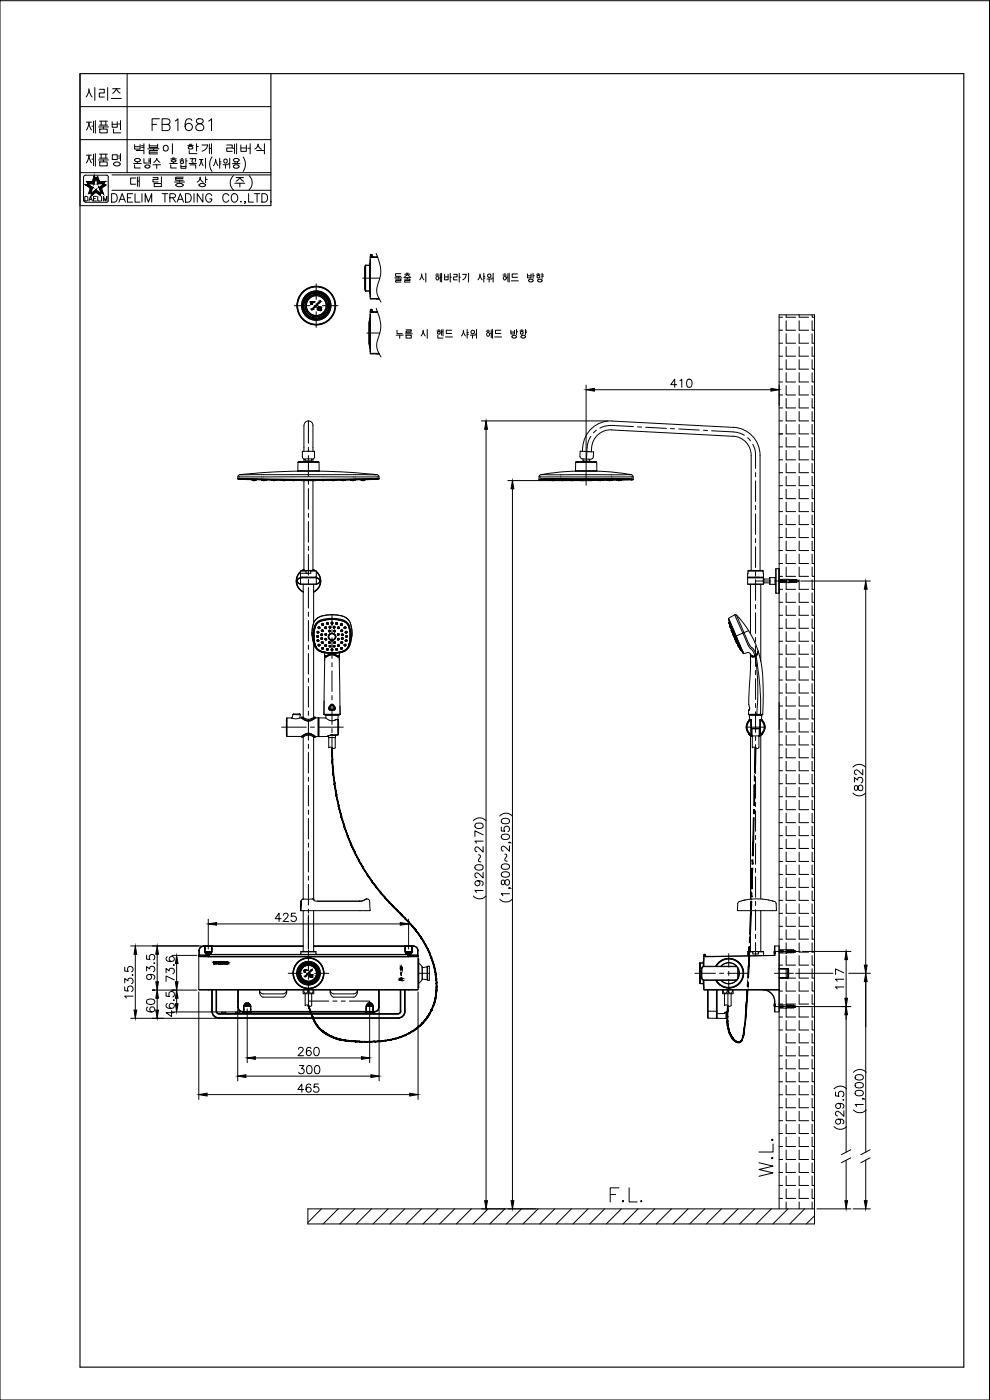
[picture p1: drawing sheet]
<svg xmlns="http://www.w3.org/2000/svg" width="297mm" height="420mm" viewBox="0 0 297 420" stroke-linecap="round" stroke-linejoin="round" font-family="sans-serif">
<defs><g id="words">
<text font-size="13.7" x="18.7" y="53.3">제품명</text>
<text font-size="11.5" x="19" y="31.4">시리즈</text>
<text font-size="11" x="18.7" y="41.3">제품번</text>
<text font-size="8.4" x="39.2" y="47.3">벽붙이 한개 레버식</text>
<text font-size="7.9" x="232.8" y="354.2" transform="rotate(-90 232.8 354.2)">W.L.</text>
<text font-size="7.1" x="44.4" y="40.6">FB1681</text>
<text font-size="6.2" x="88.2" y="318.2">260</text>
<g font-size="5.7">
<text x="200" y="117.5">410</text>
<text x="81.5" y="277.6">425</text>
<text x="47.3" y="295.3" transform="rotate(-90 47.3 295.3)">93.5</text>
<text x="53.3" y="295.6" transform="rotate(-90 53.3 295.6)">73.6</text>
<text x="254" y="298.1" transform="rotate(-90 254 298.1)">117</text>
<text x="40.9" y="300.9" transform="rotate(-90 40.9 300.9)">153.5</text>
<text x="47.3" y="304.8" transform="rotate(-90 47.3 304.8)">60</text>
<text x="53.3" y="306.2" transform="rotate(-90 53.3 306.2)">46.5</text>
<text x="88.5" y="323.5">300</text>
</g>
</g></defs>
<!-- layer: 0 -->
<path d="M24 22.1h265.2v388.2h-265.2zM81.3 22.1v39.6" fill="none" stroke="#000" stroke-width=".34"/>
<!-- layer: D -->
<g fill="none" stroke="#000" stroke-width=".3">
<path d="M0 .2h296.9v420h-296.9zM296.9 .2v420M43.5 50.1l.3 .3M43.9 50.4h.8M45 50.1l-.4 .3M47 49.4v1.1M51.2 49.5v.9h1.7M54.3 49.4v1.1h1.5v-1.1M57 49.5h1.7v1M61.7 47.5v3M63.6 47.1a3.6 3.6 0 0 0 0 4.3M65.9 47.5v3"/>
<path d="M67.6 49.4v1.1M68.9 47.5v3M70.1 50.1l.5 .4 .8-.1M71.7 50.1l-.3 .3M72.9 47.1a3.7 3.7 0 0 1 0 4.3M112.9 76.1l.3 .9a10 10 0 0 1 0 8.8 5.3 5.3 0 0 0 1.1 4.8M112.9 92.5l.3 1a9.8 9.8 0 0 1 0 8.7 5.3 5.3 0 0 0 1.1 4.9M118.4 83.4h2.2M118.7 83.8h1.6v.4h-1.6v.5h1.6M119.1 99.1v1h1.6M119.5 83v.4M120.3 82.1h-1.6v.8h1.6"/>
<path d="M121.2 83.3h2.1M121.4 83.8h1.6v.4h-1.6v.5h1.6M121.4 82.3h1.6M121.4 82.9l.8-.6 .4 .4 .4 .2M121.8 99h1.6v.4h-1.6v.5h1.6M121.9 82h.6M122.2 83.3v.4M125.9 84l.7-1.5 .6 1.5M126.5 82.2v.4M127 99.4l.6 1.4M127 99.1l-.2 1.1-.4 .6M127.8 82v2.7"/>
<path d="M128.2 98.8v2.7M130.7 82.6h1M131 82.2h.4M131.1 99.3h1.1M131.4 99h.5M132.1 82.1v2.4M132.1 83.2h.4M132.5 82v2.7M132.5 99v1.6M132.5 99.6h.4M132.9 98.8v2M133.4 82.3v1.7h1.1v-1.7"/>
<path d="M133.4 83.1h1.1M135.1 83.2h.3M135.1 82v2.7M135.5 99.1h-1.6v1h1.6M136.1 82.3h1.1v.8h-1.1v.9h1.1M137.8 83.2h.3M137.8 82v2.7M138.8 82.3h1.1M139 99.1l.2 1.1 .5 .6M139.1 99.4l-.6 1.4M139.9 82.3l-.2 .9-.9 .8M140.2 98.8v2.7"/>
<path d="M140.2 99.8h.3M140.6 82v2.7M143 98.8v2.7M143.4 84l.6-1.5 .7 1.5M144 82.2v.4M145.2 82v2.7M145.2 82.9h.3M145.2 83.5h.3M145.9 99.4h1M146.1 83.7h1.5M146.2 99.1h.4M146.8 83.7v1"/>
<path d="M147.4 99v2.4M147.5 83.5h.5M147.8 98.8v2.7M148 82v2.7M150.3 99.1h-1.6v1h1.6M150.9 82.6h1M151.2 82.2h.4M152 83.2h.4M152.4 82.1v2.4M152.8 82v2.7M153.3 99.1v1.1h1v-1.1M153.3 99.7h1"/>
<path d="M153.4 84.3h2.1M155 99.6h.3M155 98.8v1.6M155.3 82.2h-1.6v1h1.6M156 99.3h1.1M156.3 99h.5M157.6 99.8h.4M157.6 99.4h.4M157.6 98.8v1.6M158.3 82.2v1.2h1v-1.2M158.3 82.8h1M158.9 83.9a.54 .54 0 0 1 .7-.1 .54 .54 0 0 1 .2 .7h-.9"/>
<path d="M158.9 83.9l-.3 .3 .3 .3M159.9 82.7h.4M159.9 82v1.6M161 82.5h1.1M161.2 82.7h.6M161.2 83.3h.6M161.2 82.8v.5M161.3 82.2h.4M161.8 82.8v.5M162.4 83.9l.2 .3-.2 .3M162.4 83.9a.54 .54 0 0 0-.8-.1 .54 .54 0 0 0-.1 .7h.9M162.6 82.9h.4"/>
<path d="M162.6 82v1.6M162.6 82.5h.4M118.9 100.6h2.1M119.9 100.6v1M121.6 100.2h2.1M121.8 100.6h1.6v.9h-1.6zM131.4 100.2a.41 .41 0 0 1 0-.6 .41 .41 0 0 1 .5 0 .41 .41 0 0 1 .1 .6M131.4 100.6v.9h1.5M131.4 100.2h.6M133.6 101.1h2.2M140.2 100.4h.3M141.1 100.6h1.5"/>
<path d="M141.8 100.6v.9M142.5 100.3h.5M147 100h.4M148.4 101.1h2.1M154.9 100.9a.73 .73 0 0 0-.7-.3 .73 .73 0 0 0-.6 .6l.6 .3 .7-.3M154.9 100.9v.3M156.2 100.2h.6M156.2 100.2a.41 .41 0 0 1 .1-.6 .41 .41 0 0 1 .5 0 .41 .41 0 0 1 0 .6M156.5 100.8a.67 .67 0 0 1 .7-.2 .67 .67 0 0 1 .4 .6 .71 .71 0 0 1-.7 .3 .71 .71 0 0 1-.5-.6zM98.6 224.4a1.39 1.39 0 0 1 1.6 .3l.4-.3M225.7 224.4a1.56 1.56 0 0 1 1.6 .2l.4-.2M233.8 290.8h2.7"/>
<path d="M233.8 293.4h2.7M236.4 290.7v2.8M91.6 301.8l.6-.2 .8 .4 .5-.2M217.4 301.8l.6-.2 .9 .4 .5-.2M183.1 358.5h1.6M185.7 356.5h-2.6v4.2M188.8 356.5v4.2h2.4M255.3 347.5l-2.9 1.5M255.3 345.1l-2.9 1.4M261.1 345.1l-2.8 1.4M261.1 347.5l-2.8 1.5M186.7 360.5l.2-.2 .2 .2-.2 .2z"/>
<path d="M192.2 360.5l.2-.2 .2 .2-.2 .2z"/>
<circle cx="131.2" cy="83.5" r=".52"/>
<circle cx="141.8" cy="99.6" r=".52"/>
<circle cx="146.8" cy="82.7" r=".52"/>
<circle cx="151.4" cy="83.5" r=".52"/>
<circle cx="146.4" cy="100.4" r=".52"/>
</g>
<!-- layer: 0 -->
<g fill="none" stroke="#000" stroke-width=".3">
<path d="M24 22.1v39.6h57.3M24 32h57.3M38.1 22.1v29.7M24 51.8h57.3M24 41.9h57.3M25.1 53.1v7.1M25.4 58.9h.5a.75 .75 0 0 1 .5 .7 .75 .75 0 0 1-.5 .7h-.5zM26.8 59.9h.7M28.1 59.6h.5M29 58.9h-.9v1.4h.9M29.3 58.9v1.4h.8M30.5 58.9v1.4"/>
<path d="M32.5 53.1v7.1M33.5 58.1h.8a1.36 1.36 0 0 1 .9 1.3 1.36 1.36 0 0 1-.9 1.3h-.8zM33.6 52.5h47.7M33.6 57.1h47.7M36 59.8h1.3M38.2 59.4h1M39.8 58.1h-1.6v2.6h1.6M40.5 58.1v2.6h1.5M42.6 58.1v2.6M45.9 53.3h1.5v.5h-1.5v.8h1.5M46.3 55.1h2.1v.9h-2.1zM48.4 53v1.8"/>
<path d="M48.6 58.1h1.7M49.5 58.1v2.6M51 59.4l1.4-.2 .3-.6-.7-.5h-1v2.6M51.8 59.4l.9 1.3M52.4 54.6h3M52.7 53.6h2.2M53.5 59.8h1.2M53.8 54.2v.4M54.9 55.4a1.12 1.12 0 0 1-1.8 .5l-.3-.2a1.17 1.17 0 0 1 2-.4l.1 .1M55 53.2h-2.3v.9h2.3M55.7 58.1h.8a1.36 1.36 0 0 1 .9 1.3 1.36 1.36 0 0 1-.9 1.3h-.8zM58.2 58.1v2.6"/>
<path d="M59.7 55.4a1.36 1.36 0 0 1 1.9 0M59.8 55.4a1 1 0 0 0 .9 .6 1 1 0 0 0 1-.6M60 53.2l.4 1 .6 .5M60.1 53.2l-.2 .7-.7 .7M60.9 58.1v2.6l-1.7-2.6v2.6M61.7 53v1.8M61.7 53.8h.5M63.5 58.7a.94 .94 0 0 0-1-.6 .94 .94 0 0 0-.8 1v.6a.91 .91 0 0 0 .9 1 .91 .91 0 0 0 .9-1h-.6M68.7 58.7a.94 .94 0 0 0-1.1-.6 .94 .94 0 0 0-.8 1v.6a.94 .94 0 0 0 .8 1 .94 .94 0 0 0 1.1-.6M69.6 58.5a1.17 1.17 0 0 1 1.6 .1 1.17 1.17 0 0 1-.1 1.7 .93 .93 0 0 1-1.1 .3 .93 .93 0 0 1-.6-.9zM70.1 52.7a2.85 2.85 0 0 0 0 4.3M70.4 55h3"/>
<path d="M70.8 53.3h2.3M72 53.3l-1.1 1.1M72 55v1.1M72 53.3l.4 .7 .7 .4M74.6 58.1v2.6h1.4M74.7 52.7a2.94 2.94 0 0 1 0 4.3M76.3 58.1h1.7M77.1 58.1v2.6M78.6 58.1h.8a1.36 1.36 0 0 1 .9 1.3 1.36 1.36 0 0 1-.9 1.3h-.8zM26.7 60.3l.5-1.4 .5 1.4M31 60.3v-1.4l.6 1.4 .5-1.4v1.4M32.5 60.2l-.5 .5h-6.4l-.5-.5"/>
<path d="M35.7 60.7l1-2.6 .9 2.6M43.6 60.7v-2.6l.9 2.6 1-2.6v2.6M53.1 60.7l1-2.6 1 2.6M72.3 60.4v.3zM73.6 60.5h-.2h.2l-.2 .6M81.2 60.4v.3zM233.8 174.6h.1M233.8 174.1h.1M233.8 173.7v1.2M233.8 174.1l.1 .6M233.8 174.1l.2 .6zM233.9 174.1l.1 .5"/>
<path d="M233.9 174.1h.1M234 174.6h.1M234 174.6v.1M234 174.1l.1 .6M234 174.1l.1 .5M234 174.1h.1M234 176.9h.1M234.1 174.1v.6M234.1 174.1h.1M234.1 174.1l.1 .5M234.2 174.1l.1 .6M234.2 174.6h.1"/>
<path d="M234.2 174.6l-.1 .1M234.2 174.1h.1M234.3 174.1l.1 .5M234.3 174.1h.1M234.4 174.1l.1 .6M234.4 174.6h.1M234.4 174.6l-.1 .1M234.4 174.1l.1 .6zM234.4 174.1h.1M234.5 174.1l.2 .6M234.6 174.1l.1 .6M234.6 174.1l.1 .6h-.2"/>
<path d="M234.6 174.1h.1M234.6 174.1h-.1M234.6 174.1l.1 .3M234.9 174.4l.1 .1M234.9 174.3v.1M234.9 174.4h.1M234.9 174.3l.1 .1M234.9 174.3h.1M235 174.3h-.1M235 174.3h.1M235 174.4h.1M235 174.3h.4"/>
<path d="M235 174.4v.1M235 174.5h.3M235 174.2h.3M235 174.2l-.1 .1M235.3 174.2l.1 .1M235.3 174.2v.1M235.4 174.4h-.4M235.4 174.3h.1M235.4 174.4h-.1M235.4 174.3v.1M235.4 174.4h.1M235.5 174.4v.1"/>
<path d="M235.5 174.3v.1M235.5 174.4h.1M235.5 174.3h.1M235.5 174.5h.4M235.5 174.2h.4M235.6 174.2l-.1 .1M235.9 174.2l-.4 .1M235.9 174.2l.1 .1M235.9 174.3h.1M236 174.4h-.5M236 174.3v.1M236 174.4h-.1"/>
<path d="M236.8 173.9v.9M236.8 173.9h-2.1v.9h2.1M236.9 173.9l.2 .3M237 174.6h.1M237.1 174.1l.1 .6M237.1 174.5v.2M237.1 174.1h.1M237.1 174.6l-.2 .2M237.1 174.4v.2M237.1 174.1l.1 .3M237.1 174.1v.1M237.2 174.6l-.2-.5 .2 .6"/>
<path d="M237.2 173.9v.9zM237.2 173.9l.3 .1v.7l-.3 .1M237.5 174.7h.1M237.6 173.9v.9zM237.6 174h-.1M237.6 173.9l.3 .1v.7l-.3 .1M237.9 174.7h.1M238 173.9v.9zM238 174h-.1M238 173.9l.3 .1v.7l-.3 .1M238.3 174.7h.1M238.4 173.9l.1 .9z"/>
<path d="M238.4 174h-.1M238.5 173.9l.3 .1v.7l-.3 .1M238.8 174.7h.1M238.8 173.9l.1 .9zM238.8 174h.1M238.9 173.9l.6 .3v.3l-.6 .3M239.5 174.2v.3M225.6 218.7v2.2h2.2v-2.2M98.6 221.4v3M100.6 221.4v3M100.7 220.6v.8h-2.1v-.5M225.7 220.9v3.5"/>
<path d="M227.7 220.9v3.5M90.3 270.5l-.1 2.7zM90.7 269.9l-.4 .6v2.8l20.8-.1M90.7 269.9h.1M94 269.8l-3.3 .1M94 269.7l.2 .3a.82 .82 0 0 0 1.1 .5h12.7l1.1-.3M95.3 270.5h12.9l2.1-.7 .6 .5 .1 2.9M110 269.7l-1 .6M221.3 273.2l.1 .1M221.4 273.3h11.5M221.9 270.5l-.5 .7-.2 2M222.7 270.3l3.8-.6 2.7 .2a6.9 6.9 0 0 1 3.6 1l.1 2.4"/>
<path d="M222.7 270.3l-.9 .3M223.6 270.1l-.9 .2M228.8 269.8h-.1M230.6 270.1h.1M231.7 270.4h.2M90.9 297.1v1M91 298l.1 .2M91.2 297.1a.64 .64 0 0 0 .6 1 .64 .64 0 0 0 .5-1M91.6 298.2v3.6M92.8 297.1a.64 .64 0 0 0 .5 1 .64 .64 0 0 0 .6-1M93.5 298.2v3.6M94.1 298v.2h-3.1"/>
<path d="M94.1 297.1v1M216.8 297.1v1M216.8 298l.1 .2h3M217 297.1a.64 .64 0 0 0 .6 1 .64 .64 0 0 0 .5-1M217.4 298.2v3.6M218.6 297.1a.64 .64 0 0 0 .6 1 .64 .64 0 0 0 .6-1M219.4 298.2v3.6M220 297.1v1M220 298l-.1 .2M233.8 285l2.2 .1v.9h-2.2M234 285.5l.1 .1M234 285.5h.1"/>
<path d="M234.1 285.5v.1M234.1 285.5h.1M234.1 285.5h-.1M234.1 285.4v.1M234.1 285.5h.4M234.1 285.6h.1M234.1 285.4h.3M234.1 285.6h.3M234.4 285.4l.1 .1M234.4 285.4v.1M234.5 285.5l-.1 .1M234.5 285.5h.1"/>
<path d="M234.5 285.5l-.4 .1M234.6 285.5l.1 .1M234.6 285.5h.1M234.7 285.5v.1M234.7 285.5h.1M234.7 285.5h-.1M234.7 285.4v.1M234.7 285.5h.3zM234.7 285.6h.1M234.7 285.4h.3M234.7 285.6h.3M235 285.4l-.3 .1"/>
<path d="M235 285.4l.1 .1M235 285.5l-.3 .1M235.1 285.5h.1M235.1 285.5l-.1 .1M236 285.1l.2 .2-.2 .7zM236.2 285.3l-.1 .5M236.2 285.8h.1M236.3 285.1v.9zM236.3 285.1l.3 .1v.6l-.3 .2M236.6 285.8l.1 .1M236.7 285.1v.9zM236.7 285.2h-.1"/>
<path d="M236.7 285.1l.4 .1v.6l-.4 .2M237.1 285.8v.1M237.1 285.1l.1 .9zM237.1 285.2h.1M237.2 285.1l.3 .1v.6l-.3 .2M237.5 285.8v.1M237.5 285.1l.1 .9zM237.5 285.2h.1M237.6 285.1l.3 .1v.6l-.3 .2M237.9 285.8l.1 .1M238 285.1v.9zM238 285.2h-.1"/>
<path d="M238 285.1l.6 .3v.3l-.6 .3M238.6 285.4v.3M233.8 301.6h2.2v1h-2.2M234 302.1l.1 .1M234.1 302.1h.1M234.1 302h-.1M234.1 302h.1M234.1 302h.4M234.1 302v.1M234.1 302l-.1 .1M234.1 302.1v.1M234.1 302h.3"/>
<path d="M234.4 302h.1M234.5 302.1h-.4M234.5 302h.1M234.5 302.1l-.4 .1M234.5 302v.1M234.6 302.1l.1 .1M234.6 302v.1M234.6 302.1h.1M234.7 302.1h.1M234.7 302h-.1M234.7 302h.1M234.7 302l.3 .1z"/>
<path d="M234.7 302h.3M234.7 302v.1M234.7 302.1v.1M235 302h.1M235 302.1h-.3M235.1 302h.1M235.1 302.1l-.4 .1M235.1 302v.1M236 302.5l.2-.6-.2-.3v1M236.2 301.9l-.1 .4M236.3 301.6v.9zM236.3 302.3h-.1"/>
<path d="M236.3 301.6l.3 .2v.6l-.3 .1M236.6 302.4h.1M236.7 301.6v.9zM236.7 301.7l-.1 .1M236.7 301.6l.4 .2v.6l-.4 .1M237.1 302.4h.1M237.1 301.6l.1 .9zM237.1 301.7v.1M237.2 301.6l.3 .2v.6l-.3 .1M237.5 302.4h.1M237.5 301.6l.1 .9zM237.5 301.7v.1"/>
<path d="M237.6 301.6l.3 .2v.6l-.3 .1M237.9 302.4h.1M238 301.6v.9zM238 301.7l-.1 .1M238 301.6l.6 .3v.3l-.6 .3M238.6 301.9v.3"/>
</g>
<g fill="#000" stroke="#000" stroke-width=".3">
<path d="M93.7 92.7h.2zM95.7 90.8l.1-.1zM95.9 90.6h.2zM236.9 174.1h.2zM93.9 269.8h.2zM225.4 269.8h.2zM64.9 289.2h.2zM67.4 289.2h.2zM91.7 292.9l-.1 .1zM91.9 292.7l-.1 .1zM92.8 291.7l-.1 .1zM93 291.6l-.2 .1z"/>
<path d="M120.2 293.6h.4zM120.2 294.3h.4zM120.2 293.7h.2zM120.4 293.5l.2 .1zM120.4 293.7h.2zM120.4 294.2h.2zM235.8 286h.2zM235.8 301.6h.2zM235.8 302.6h.2z"/>
<path d="M27.1 56.5l.2 1.4-.8 .2zM27.1 56.5l.2 1.4 .5-1.6z"/>
<path d="M28.8 56.9v.8l-1.4 1.1zM27.4 58v.8l1.4-1.9z"/>
<path d="M28.8 57.7l1.4 .3v.8zM28.8 56.9v.8l1.4 .3z"/>
<path d="M29.7 56.3l.8 .2 .5 1.6zM29.7 56.3l.6 1.6 .7 .2z"/>
<path d="M94.1 92.4l-.1 .1zM94.1 92.4l-.2 .1z"/>
<path d="M93.3 90.5h1.1zM93.3 90.5h1.1z"/>
<path d="M93.3 90.5l1.1 .1zM93.3 90.5l1.1 .1z"/>
<path d="M93.3 90.6h1.1zM93.3 90.6l1 .1z"/>
<path d="M93.2 90.6h1.2zM93.2 90.6h1.2z"/>
<path d="M94.3 92.2l-.1 .2zM94.1 92.4l.2-.2z"/>
<path d="M94.8 91.7l-.3 .4zM94.4 92.1l.4-.4z"/>
<path d="M95.1 91.4l-.2 .3zM95.1 91.4l-.3 .3z"/>
<path d="M95.2 91.2v.2zM95.2 91.2l-.1 .2z"/>
<path d="M95.4 91.1l-.1 .1 .2-.1zM95.4 91.1l-.2 .1z"/>
<path d="M95.6 90.8l-.1 .3zM95.4 91.1l.2-.3z"/>
<path d="M95.9 90.6h.2zM95.9 90.6l-.1 .1z"/>
<path d="M95.4 92.2h1.1zM95.3 92.2h1.2z"/>
<path d="M95.3 92.2l1.2 .1zM95.3 92.2l1.2 .1z"/>
<path d="M95.3 92.3l1.2 .1zM95.3 92.3l1.2 .1z"/>
<path d="M95.3 92.4h1.2zM95.3 92.4h1.1z"/>
<path d="M64.1 289.1h.7zM64.1 289.1h.7z"/>
<path d="M64.1 289.2h.6zM64.1 289.2h.6z"/>
<path d="M64.1 288.6h.4zM64.1 288.6h.4z"/>
<path d="M64.1 288.8h.2zM64.1 288.8h.2z"/>
<path d="M64.1 288.8h.2zM64.1 288.8h.2z"/>
<path d="M64.1 288.8l.2 .1zM64.1 288.8l.2 .1z"/>
<path d="M64.1 288.9l.2 .2zM64.1 288.9l.2 .2z"/>
<path d="M64.1 289.1h.2zM64.1 289.1h.2z"/>
<path d="M64.1 289.2h.4zM64.1 289.2h.5z"/>
<path d="M64.1 288.6h.5zM64.1 288.6h.5z"/>
<path d="M64.1 289.2h.5zM64.1 289.2h.5z"/>
<path d="M64.1 289.2h.5zM64.1 289.2h.5z"/>
<path d="M64.1 288.6h.6zM64.1 288.6h.6z"/>
<path d="M64.1 288.6l.6 .1zM64.1 288.6l.6 .1z"/>
<path d="M64.1 288.7h.7zM64.1 288.7h.7z"/>
<path d="M64.1 289.2h.6zM64.1 289.2h.5z"/>
<path d="M64.1 288.7l.7 .1zM64.1 288.7l.7 .1z"/>
<path d="M64.1 289.1h.7zM64.1 289.1l.6 .1z"/>
<path d="M64.4 288.8h.4zM64.4 288.8h.4z"/>
<path d="M64.5 288.8h.3zM64.5 288.8h.3z"/>
<path d="M64.6 288.8l.2 .1zM64.6 288.8l.2 .1z"/>
<path d="M64.6 289l.2 .1zM64.6 289l.2 .1z"/>
<path d="M64.6 289.1h.2zM64.6 289.1h.2z"/>
<path d="M64.6 289.1h.2zM64.5 289.1h.3z"/>
<path d="M64.6 288.9h.3zM64.6 288.9h.3z"/>
<path d="M64.6 288.9h.3zM64.6 288.9l.2 .1z"/>
<path d="M64.9 289.2h.2zM64.9 289.2h.2z"/>
<path d="M64.9 289.2h.2zM64.9 289.2h.2z"/>
<path d="M64.9 289.1h.2zM64.9 289.1l.2 .1z"/>
<path d="M65.1 288.8l.1 .2v-.2zM65.1 288.8l.1 .2h-.3z"/>
<path d="M65.2 288.6h.2zM65.1 288.6h.3zM65.1 288.6h.3zM65.1 288.6h.3z"/>
<path d="M65.1 288.6l.3 .2zM65.1 288.6l.3 .2z"/>
<path d="M65.4 289.2h.2zM65.4 289.2h.2z"/>
<path d="M65.2 288.8l.3 .2zM65.2 288.8l.3 .2z"/>
<path d="M64.9 289l.7 .1zM64.9 289l.7 .1z"/>
<path d="M65.4 289.1l.2 .1zM65.4 289.1l.2 .1z"/>
<path d="M65.4 289.2h.2zM65.4 289.2h.2z"/>
<path d="M65.4 289.2h.2zM65.4 289.2h.2z"/>
<path d="M65.7 288.6h.6zM65.7 288.6h.6z"/>
<path d="M65.7 288.7h.6zM65.7 288.7h.6z"/>
<path d="M65.7 289.2h.6zM65.7 289.2h.6z"/>
<path d="M65.7 288.8h.2zM65.7 288.8h.3z"/>
<path d="M65.7 288.8h.2zM65.7 288.8h.2z"/>
<path d="M65.7 288.8h.2zM65.7 288.8h.2z"/>
<path d="M65.7 289l.2 .1zM65.7 289l.2 .1z"/>
<path d="M65.7 289.1h.2zM65.7 289.1h.2z"/>
<path d="M65.7 289.1h.3zM65.7 289.1h.3z"/>
<path d="M65.7 288.8l.6 .1zM65.7 288.8l.6 .1z"/>
<path d="M65.7 288.9h.6zM65.7 288.9h.6z"/>
<path d="M65.7 289h.6zM65.7 289h.6z"/>
<path d="M65.7 288.6h.6zM65.7 288.6h.6z"/>
<path d="M65.7 288.6l.6 .1zM65.7 288.6l.6 .1z"/>
<path d="M65.7 288.7h.6zM65.7 288.7l.6 .1z"/>
<path d="M65.7 288.9h.6zM65.7 288.9l.6 .1z"/>
<path d="M65.7 289.1h.6zM65.7 289.1h.6z"/>
<path d="M65.7 289.1h.6zM65.7 289.1h.6z"/>
<path d="M65.7 289.1l.6 .1zM65.7 289.1l.6 .1z"/>
<path d="M65.7 289.2h.6zM65.7 289.2h.6z"/>
<path d="M65.7 288.7h.6zM65.7 288.7h.6z"/>
<path d="M65.7 289.2h.6zM65.7 289.2h.6z"/>
<path d="M66.4 288.6h.2zM66.4 288.6h.2z"/>
<path d="M66.4 289.2h.6zM66.4 289.2h.6z"/>
<path d="M66.4 289.2h.6zM66.4 289.2h.6z"/>
<path d="M66.4 288.6h.2zM66.4 288.6h.2z"/>
<path d="M66.4 288.6h.2zM66.4 288.6h.2z"/>
<path d="M66.4 288.6l.2 .1zM66.4 288.6l.2 .1zM66.4 288.7h.2zM66.4 288.7h.2z"/>
<path d="M66.4 288.7h.2zM66.4 288.7h.2z"/>
<path d="M66.4 288.7l.2 .2zM66.4 288.7l.2 .2z"/>
<path d="M66.4 288.9l.2 .1zM66.4 288.9l.2 .1z"/>
<path d="M66.4 289l.2 .1zM66.4 289l.2 .1z"/>
<path d="M66.4 289.1h.2zM66.4 289.1h.2zM66.4 289.1h.2zM66.4 289.1h.2z"/>
<path d="M66.4 289.1h.6zM66.4 289.1h.6z"/>
<path d="M66.4 289.2h.6zM66.4 289.2h.5z"/>
<path d="M66.4 289.1l.6 .1zM66.4 289.1l.6 .1z"/>
<path d="M66.4 289.2h.6zM66.4 289.2h.6z"/>
<path d="M67.1 289.2h.2zM67.1 289.2h.2z"/>
<path d="M67.1 288.6h.2zM67.1 288.6h.2z"/>
<path d="M67.1 288.6l.2 .2zM67.1 288.6l.2 .2z"/>
<path d="M67.1 288.8l.2 .1zM67.1 288.8l.2 .1z"/>
<path d="M67.1 288.9l.2 .2zM67.1 288.9l.2 .2z"/>
<path d="M67.1 289.1l.2 .1zM67.1 289.1l.2 .1z"/>
<path d="M67.4 288.6h.3zM67.4 288.6h.3z"/>
<path d="M67.4 288.6h.3zM67.4 288.6h.3z"/>
<path d="M67.4 288.8h.2zM67.4 288.8h.2z"/>
<path d="M67.4 289h.2zM67.4 289h.2z"/>
<path d="M67.4 289.2h.2zM67.4 289.2h.2z"/>
<path d="M67.4 289.2h.2zM67.4 289.2h.2z"/>
<path d="M67.6 288.8h.2zM67.6 288.8h.2z"/>
<path d="M67.4 288.8l.2 .2zM67.4 288.8l.2 .2z"/>
<path d="M67.4 289l.2 .1zM67.4 289l.2 .1z"/>
<path d="M67.4 289.1l.2 .1zM67.4 289.1l.2 .1z"/>
<path d="M67.4 289.2h.2zM67.4 289.2h.2z"/>
<path d="M67.5 288.6h.2zM67.4 288.6h.3zM67.4 288.6h.3zM67.4 288.6h.3z"/>
<path d="M67.7 289h.2zM67.7 289h.2z"/>
<path d="M67.4 288.6l.3 .1zM67.4 288.6l.3 .1z"/>
<path d="M67.4 288.7h.4zM67.4 288.7h.4z"/>
<path d="M67.4 288.7l.4 .1zM67.4 288.7l.4 .1z"/>
<path d="M67.6 288.8l.2 .1zM67.6 288.8l.2 .1z"/>
<path d="M67.8 289.2h.1zM67.8 289.2h.1z"/>
<path d="M67.8 289.2h.1zM67.8 289.2h.1z"/>
<path d="M67.6 288.9h.2zM67.6 288.9h.2z"/>
<path d="M67.7 288.9l.2 .1zM67.7 288.9l.2 .1z"/>
<path d="M67.8 289.2h.1zM67.8 289.2h.1z"/>
<path d="M68 288.6h.3zM68 288.6h.3z"/>
<path d="M67.7 289.1l.3 .1zM67.7 289.1l.3 .1z"/>
<path d="M67.8 289.2h.2zM67.8 289.2h.1z"/>
<path d="M68 288.6h.3zM68 288.6h.3z"/>
<path d="M67.7 289h.3zM67.7 289l.3 .1z"/>
<path d="M67.9 288.8h.2zM67.9 288.8h.2z"/>
<path d="M67.9 288.8h.2zM67.9 288.8h.2z"/>
<path d="M67.9 288.8h.2zM67.9 288.8l.1 .2z"/>
<path d="M68.1 289.1h.2zM68.1 289.1h.2z"/>
<path d="M68.1 288.6h.2zM68 288.6h.3z"/>
<path d="M68 288.6h.3zM68 288.6h.3z"/>
<path d="M68 288.6h.3zM68 288.6h.3z"/>
<path d="M68 288.6l.3 .1zM68 288.6l.3 .1z"/>
<path d="M68 288.7h.3zM68 288.7h.3z"/>
<path d="M68 288.7l.3 .1zM68 288.7l.3 .1z"/>
<path d="M68 288.8h.3zM67.9 288.8h.4z"/>
<path d="M68.1 288.8h.2zM68.1 288.8h.2z"/>
<path d="M68.1 288.8h.2zM68.1 288.8h.2z"/>
<path d="M68.1 288.8l.2 .1zM68.1 288.8l.2 .1z"/>
<path d="M68.1 288.9l.2 .2zM68.1 288.9l.2 .2z"/>
<path d="M68.1 289.1h.2zM68.1 289.1h.2z"/>
<path d="M68.1 289.1l.2 .1zM68.1 289.1l.2 .1zM68.1 289.2h.2zM68.1 289.2h.2z"/>
<path d="M68.1 289.2h.2zM68.1 289.2h.2z"/>
<path d="M68.1 289.2h.2zM68.1 289.2h.2z"/>
<path d="M91.3 291.1l.9 .1zM91.2 291.2h1z"/>
<path d="M91.2 291.2h1zM91.2 291.2l.9 .1z"/>
<path d="M92.1 292.4l-.1 .3zM92.1 292.4l-.2 .3z"/>
<path d="M92.5 292.1l-.3 .3zM92.5 292.1l-.3 .3z"/>
<path d="M92.7 291.8l-.1 .3zM92.7 291.8l-.2 .3z"/>
<path d="M93.1 291.4v.2zM93.1 291.4l-.1 .2z"/>
<path d="M93.4 291.2l-.1 .1zM93.4 291.2l-.2 .1z"/>
<path d="M93 292.5l.9 .1zM92.9 292.6h1z"/>
<path d="M92.9 292.6h1zM92.9 292.6l.9 .1z"/>
<path d="M120.2 294.2h.4zM120.2 294.2h.4z"/>
<path d="M120.1 290.3l.1 .3zM120.1 290.3l.1 .3z"/>
<path d="M120.1 290.7l.1 .3zM120.1 290.7l.1 .3z"/>
<path d="M120.1 293.9l.1 .1zM120.1 293.9l.1 .1z"/>
<path d="M120.1 294l.1 .1zM120.1 294l.1 .1z"/>
<path d="M120.2 294.3h.4zM120.3 294.3h.3z"/>
<path d="M120.1 294.1l.3 .1zM120.1 294.1l.3 .1z"/>
<path d="M120.4 291.9v.8zM120.4 291.9v.8z"/>
<path d="M120.2 293.6h.2zM120.2 293.6l.2 .1z"/>
<path d="M120.3 293.6h.3zM120.2 293.6h.4zM120.2 293.6h.4z"/>
<path d="M120.6 290.3v.3zM120.6 290.3v.3z"/>
<path d="M120.1 290.6l.5 .1zM120.1 290.6l.5 .1z"/>
<path d="M120.6 290.7v.3zM120.6 290.7v.3z"/>
<path d="M120.4 293.6h.2zM120.4 293.6l.2 .1z"/>
<path d="M120.2 294.2h.4zM120.2 294.2l.4 .1z"/>
<circle cx="235.5" cy="174.3" r=".07"/>
<circle cx="236.8" cy="174.8" r=".07"/>
<circle cx="90.3" cy="270.5" r=".07"/>
<circle cx="107.8" cy="270.5" r=".07"/>
<circle cx="236.3" cy="285.3" r=".07"/>
<circle cx="236.3" cy="301.8" r=".07"/>
</g>
<!-- layer: HT -->
<g fill="none" stroke="#000" stroke-width=".3">
<path d="M233.8 95.2h1M233.8 99.1h1M235.9 94.5v.7h2.8M235.9 96.3v2.8h2.8M239.8 94.5v.7h2.8M239.8 96.3v2.8h2.8M243.7 94.5v.7h.7M243.7 96.3v2.8h.7M233.8 118.5h1M233.8 114.6h1M233.8 110.8h1M233.8 106.9h1"/>
<path d="M233.8 103h1M235.9 115.7v2.8h2.8M235.9 100.2v2.8h2.8M235.9 104.1v2.8h2.8M235.9 108v2.8h2.8M235.9 111.8v2.8h2.8M235.9 119.6v2.8h2.8M239.8 100.2v2.8h2.8M239.8 104.1v2.8h2.8M239.8 108v2.8h2.8M239.8 111.8v2.8h2.8M239.8 115.7v2.8h2.8"/>
<path d="M239.8 119.6v2.8h2.8M243.7 108v2.8h.7M243.7 115.7v2.8h.7M243.7 111.8v2.8h.7M243.7 119.6v2.8h.7M243.7 100.2v2.8h.7M243.7 104.1v2.8h.7M233.8 130.2h1M233.8 134.1h1M233.8 138h1M233.8 126.3h1M233.8 122.4h1"/>
<path d="M235.9 123.5v2.8h2.8M235.9 127.4v2.8h2.8M235.9 131.3v2.8h2.8M235.9 135.2v2.8h2.8M235.9 139.1v2.8h2.8M239.8 123.5v2.8h2.8M239.8 127.4v2.8h2.8M239.8 131.3v2.8h2.8M239.8 135.2v2.8h2.8M239.8 139.1v2.8h2.8M243.7 123.5v2.8h.7M243.7 127.4v2.8h.7"/>
<path d="M243.7 131.3v2.8h.7M243.7 135.2v2.8h.7M243.7 139.1v2.8h.7M233.8 153.5h1M233.8 149.6h1M233.8 145.8h1M233.8 141.9h1M233.8 157.4h1M235.9 150.7v2.8h2.8M235.9 143v2.8h2.8M235.9 146.8v2.8h2.8M235.9 154.6v2.8h2.8"/>
<path d="M235.9 158.5v2.8h2.8M239.8 143v2.8h2.8M239.8 146.8v2.8h2.8M239.8 150.7v2.8h2.8M239.8 154.6v2.8h2.8M239.8 158.5v2.8h2.8M243.7 143v2.8h.7M243.7 150.7v2.8h.7M243.7 146.8v2.8h.7M243.7 154.6v2.8h.7M243.7 158.5v2.8h.7M233.8 173h1"/>
<path d="M233.8 169.1h1M233.8 165.2h1M233.8 161.3h1M233.8 176.9h1M233.8 174h1M235.9 162.4v2.8h2.8M235.9 166.3v2.8h2.8M235.9 170.2v2.8h2.8M235.9 177.9v2.9h2.8M238.7 174h-2.8v2.9h2.8M239.8 162.4v2.8h2.8M239.8 166.3v2.8h2.8"/>
<path d="M239.8 170.2v2.8h2.8M239.8 174v2.9h2.8M239.8 177.9v2.9h2.8M243.7 170.2v2.8h.7M243.7 177.9v2.9h.7M243.7 162.4v2.8h.7M243.7 166.3v2.8h.7M243.7 174v2.9h.7M233.8 184.7h1M233.8 188.6h1M233.8 192.4h1M233.8 180.8h1"/>
<path d="M233.8 196.3h1M235.9 181.8v2.9h2.8M235.9 185.7v2.9h2.8M235.9 189.6v2.8h2.8M235.9 193.5v2.8h2.8M235.9 197.4v2.8h2.8M239.8 181.8v2.9h2.8M239.8 185.7v2.9h2.8M239.8 189.6v2.8h2.8M239.8 193.5v2.8h2.8M239.8 197.4v2.8h2.8M243.7 185.7v2.9h.7"/>
<path d="M243.7 189.6v2.8h.7M243.7 197.4v2.8h.7M243.7 181.8v2.9h.7M243.7 193.5v2.8h.7M233.8 211.9h1M233.8 215.8h1M233.8 219.7h1M233.8 200.2h1M233.8 204.1h1M233.8 208h1M235.9 201.3v2.8h2.8M235.9 205.1v2.9h2.8"/>
<path d="M235.9 209v2.9h2.8M235.9 212.9v2.9h2.8M235.9 216.8v2.9h2.8M239.8 201.3v2.8h2.8M239.8 205.1v2.9h2.8M239.8 209v2.9h2.8M239.8 212.9v2.9h2.8M239.8 216.8v2.9h2.8M243.7 216.8v2.9h.7M243.7 201.3v2.8h.7M243.7 205.1v2.9h.7M243.7 209v2.9h.7"/>
<path d="M243.7 212.9v2.9h.7M233.8 223.6h1M233.8 227.4h1M233.8 231.3h1M233.8 235.2h1M233.8 239.1h1M235.9 220.7v2.9h2.8M235.9 224.6v2.8h2.8M235.9 228.5v2.8h2.8M235.9 232.4v2.8h2.8M235.9 236.3v2.8h2.8M239.8 220.7v2.9h2.8"/>
<path d="M239.8 224.6v2.8h2.8M239.8 228.5v2.8h2.8M239.8 232.4v2.8h2.8M239.8 236.3v2.8h2.8M243.7 220.7v2.9h.7M243.7 232.4v2.8h.7M243.7 236.3v2.8h.7M243.7 224.6v2.8h.7M243.7 228.5v2.8h.7M233.8 254.6h1M233.8 250.8h1M233.8 246.9h1"/>
<path d="M233.8 243h1M233.8 258.5h1M235.9 240.2v2.8h2.8M235.9 244.1v2.8h2.8M235.9 247.9v2.9h2.8M235.9 251.8v2.8h2.8M235.9 255.7v2.8h2.8M235.9 259.6v2.8h2.8M239.8 240.2v2.8h2.8M239.8 244.1v2.8h2.8M239.8 247.9v2.9h2.8M239.8 251.8v2.8h2.8"/>
<path d="M239.8 255.7v2.8h2.8M239.8 259.6v2.8h2.8M243.7 251.8v2.8h.7M243.7 240.2v2.8h.7M243.7 259.6v2.8h.7M243.7 255.7v2.8h.7M243.7 244.1v2.8h.7M243.7 247.9v2.9h.7M233.8 266.3h1M233.8 270.2h1M233.8 262.4h1M233.8 274.1h1"/>
<path d="M233.8 278h1M235.9 271.3v2.8h2.8M235.9 263.5v2.8h2.8M235.9 267.4v2.8h2.8M235.9 275.2v2.8h2.8M235.9 279.1v2.8h2.8M239.8 263.5v2.8h2.8M239.8 267.4v2.8h2.8M239.8 271.3v2.8h2.8M239.8 275.2v2.8h2.8M239.8 279.1v2.8h2.8M243.7 263.5v2.8h.7"/>
<path d="M243.7 267.4v2.8h.7M243.7 271.3v2.8h.7M243.7 275.2v2.8h.7M243.7 279.1v2.8h.7M233.8 281.9h1M233.8 285.8h1M233.8 289.6h1M233.8 297.4h1M233.8 293.5h1M235.9 283v2.8h2.8M235.9 286.8v2.8h2.8M235.9 290.7v2.8h2.8"/>
<path d="M235.9 294.6v2.8h2.8M235.9 298.5v2.8h2.8M239.8 283v2.8h2.8M239.8 286.8v2.8h2.8M239.8 290.7v2.8h2.8M239.8 294.6v2.8h2.8M239.8 298.5v2.8h2.8M243.7 286.8v2.8h.7M243.7 294.6v2.8h.7M243.7 283v2.8h.7M243.7 290.7v2.8h.7M243.7 298.5v2.8h.7"/>
<path d="M233.8 316.9h1M233.8 309.1h1M233.8 305.2h1M233.8 301.3h1M233.8 302.3h1M235.9 302.4v2.8h2.8M235.9 306.3v2.8h2.8M235.9 310.2v2.8h2.8M235.9 314v2.9h2.8M235.9 317.9v2.9h2.8M235.9 302.3h2.8M239.8 302.4v2.8h2.8"/>
<path d="M239.8 306.3v2.8h2.8M239.8 310.2v2.8h2.8M239.8 314v2.9h2.8M239.8 317.9v2.9h2.8M243.7 317.9v2.9h.7M243.7 306.3v2.8h.7M243.7 302.4v2.8h.7M243.7 310.2v2.8h.7M243.7 314v2.9h.7M233.8 320.8h1M233.8 332.4h1M233.8 328.5h1"/>
<path d="M233.8 324.7h1M233.8 336.3h1M235.9 333.5v2.8h2.8M235.9 321.8v2.9h2.8M235.9 325.7v2.8h2.8M235.9 329.6v2.8h2.8M235.9 337.4v2.8h2.8M239.8 321.8v2.9h2.8M239.8 325.7v2.8h2.8M239.8 329.6v2.8h2.8M239.8 333.5v2.8h2.8M239.8 337.4v2.8h2.8"/>
<path d="M243.7 321.8v2.9h.7M243.7 329.6v2.8h.7M243.7 333.5v2.8h.7M243.7 325.7v2.8h.7M243.7 337.4v2.8h.7M233.8 359.7h1M235.9 341.2v2.9h2.8M235.9 345.1v2.9h2.8M235.9 349v2.9h2.8M235.9 352.9v2.9h2.8M235.9 356.8v2.9h2.8M239.8 341.2v2.9h2.8"/>
<path d="M239.8 345.1v2.9h2.8M239.8 349v2.9h2.8M239.8 352.9v2.9h2.8M239.8 356.8v2.9h2.8M243.7 356.8v2.9h.7M243.7 341.2v2.9h.7M243.7 345.1v2.9h.7M243.7 349v2.9h.7M243.7 352.9v2.9h.7M96.4 362.8l-4 4.1M101.5 362.8l-4.6 4.5M106.5 362.8l-4.6 4.5"/>
<path d="M111.5 362.8l-4.6 4.5M116.5 362.8l-4.6 4.5M121.5 362.8l-4.6 4.5M126.4 362.8l-4.5 4.5M131.4 362.8l-4.5 4.5M136.4 362.8l-4.5 4.5M141.4 362.8l-4.5 4.5M146.4 362.8l-4.5 4.5M151.5 362.8l-4.6 4.5M156.5 362.8l-4.6 4.5M161.5 362.8l-4.6 4.5M166.5 362.8l-4.6 4.5"/>
<path d="M171.4 362.8l-4.5 4.5M176.4 362.8l-4.5 4.5M181.4 362.8l-4.5 4.5M186.4 362.8l-4.5 4.5M191.4 362.8l-4.5 4.5M196.5 362.8l-4.6 4.5M201.5 362.8l-4.6 4.5M206.5 362.8l-4.6 4.5M211.5 362.8l-4.6 4.5M216.5 362.8l-4.6 4.5M221.4 362.8l-4.5 4.5M226.4 362.8l-4.5 4.5"/>
<path d="M231.4 362.8l-4.5 4.5M233.8 362.8v-268.3h10.6v272.8h-152v-4.5h152M235.9 360.7v2.1M236.4 362.8l-4.5 4.5M239.8 360.7v2.1M241.4 362.8l-4.5 4.5M243.7 360.7v2.1M244.4 364.9l-2.5 2.4"/>
</g>
<!-- layer: DWG -->
<path d="M233.8 210.8v8.2M59.6 297.7v32.2M125.4 297.7v32.2M62.1 328.5h60.8M91.1 327h-1.7l1.2-1.7v2.5M93.3 325.7a.73 .73 0 0 0-.7-.4 .73 .73 0 0 0-.7 .5 1.4 1.4 0 0 0 .6 2 .77 .77 0 0 0 .9-.7 .77 .77 0 0 0-.8-.8 .77 .77 0 0 0-.8 .7M95.5 325.3h-1.2l-.1 1.1a.87 .87 0 0 1 1.3 0 .87 .87 0 0 1-.2 1.3 .87 .87 0 0 1-1.2-.4" fill="none" stroke="#000" stroke-width=".3"/>
<!-- layer: CL -->
<g fill="none" stroke="#000" stroke-width=".3">
<path d="M88.3 91.7h4.7M94.2 91.7h1.3M94.9 85.2v4.7M94.9 91.1v1.2M94.9 93.6v4.7M96.7 91.7h4.7M108.8 83.5h5.2M110.1 99.9h3.8M92.5 126.3v6.7M92.5 134.2v1.3M92.5 136.7v6.2M175.9 138.6v7"/>
<path d="M177.3 130.9a6.5 6.5 0 0 0-1.2 3.5l-.2 4M178.9 129.1l-.8 .8M190 128l-6.4-.3a7.2 7.2 0 0 0-3.6 .8M191.3 128.1l1.2 .1M193.8 128.2l6.1 .4M201.2 128.6l1.2 .1M203.7 128.7l6.1 .4M211.1 129.1l1.2 .1M213.5 129.3l6.5 .3a6.6 6.6 0 0 1 3.3 1M224.3 131.4l.9 .9M225.8 133.3a6.2 6.2 0 0 1 .9 3.4v3.9M92.5 144.1v1.3"/>
<path d="M92.5 146.6v6.2M92.5 154.1v1.2M92.5 156.5v6.2M226.7 141.8v1.3M226.7 144.3v6.2M226.7 151.7v1.3M226.7 154.2v6.2M92.5 164v1.2M92.5 166.4v6.2M92.5 173.9v1.2M92.5 176.3v6.2M226.7 161.6v1.3"/>
<path d="M226.7 164.1v6.2M226.7 171.5v1.3M226.7 174v6.2M226.7 174.4h4.6M232.5 174.4h1.3M235 174.4h4.5M92.5 183.7v1.3M92.5 186.2v6.2M92.5 193.6v1.3M92.5 196.1v6.2M99.6 184.4v3.3M99.6 189v1.2"/>
<path d="M99.6 191.4v6.2M99.6 198.9v1.2M224.6 189.3l-4.4 1.8M226.7 181.4v1.3M226.7 183.9v6.2M226.7 191.3v1.3M226.7 193.8v6.2M84.5 218.2h7.4M92.5 203.5v1.3M92.5 206v6.2M92.5 213.4v1.3M92.5 215.9v6.2"/>
<path d="M93.1 218.2h1.3M95.6 218.2h7.4M99.6 201.3v6.2M99.6 208.7v1.3M99.6 211.2v6.2M99.6 218.7v1.2M223.9 218.2h5.6M226.7 201.2v1.3M226.7 203.7v6.2M226.7 211.1v1.2M226.7 213.6v6.2M92.5 223.4v1.2"/>
<path d="M92.5 225.8v6.2M92.5 233.3v1.2M92.5 235.7v6.2M99.6 221.1v3.3M226.7 221v1.3M226.7 223.5v6.2M226.7 230.9v1.3M226.7 233.4v6.2M92.5 243.1v1.3M92.5 245.6v6.2M92.5 253v1.3M92.5 255.5v6.2"/>
<path d="M225.8 252.9h.3M226.7 240.8v1.3M226.7 243.3v6.2M226.7 250.7v1.3M226.7 253.2v6.2M92.5 262.9v1.3M92.5 265.4v6.2M92.5 272.8v1.3M92.5 275.3v6.2M225.2 274.4h.2M226.7 260.6v1.2M226.7 263.1v6.2"/>
<path d="M226.7 270.5v1.2M226.7 273v6.2M86.5 292.1h4.2M91.9 292.1h1.3M92.5 282.7v1.3M92.5 285.2v6.2M92.5 292.7v1.2M92.5 295.1v6.7M94.4 292.1h4.2M125.5 292.1h3.3M208.5 292.1h6.2M215.9 292.1h1.2"/>
<path d="M218.4 292.1h6.1M218.4 297.1v4.7M218.7 286.2v4M218.7 291.5v1.2M218.7 294v4M224.5 290h.3M226.7 280.4v1.2M226.7 282.9v3.9M232.4 292.1h5.6M232.4 285.5h7.7M223.9 300.7h.3M232.4 302.1h7.7"/>
</g>
<!-- layer: 6 -->
<g fill="none" stroke="#000" stroke-width=".3">
<path d="M109.6 79.7l.1 7.6M109.6 79.7v.8v-.3M109.6 79.7v.3M109.7 79.6v7.7h1.2M109.7 79.6h1.2M109.7 79.6l-.1 .1M110.9 79.1l.2 10M111.1 77.9v11.2M111.1 77.1l.1 .1M111.1 77.8h.1M111.1 77.8l-.1 1.2M111.2 77.1h.4"/>
<path d="M111.2 77.2l-.1 .1M111.2 77.1h-.1M111.2 77.1v.1M111.2 76.4h.3M111.2 76.4l-.1 .7M111.2 76.8l-.1 .1M111.3 76.4v.5M111.5 76.4l.2 .4M111.5 76.4l.1 .3M111.6 76.9h-.4v.2M111.6 77.1l-.4 .1M111.6 77.1h.1"/>
<path d="M111.6 76.9l.4 .3M111.7 76.7l-.1 .2M111.7 77.1l-.1 .1M111.7 77.1v.1M111.7 76.8h-.1M111.7 76.8l.5 .3M112.2 77.1h.7M112.2 77.1h.1M112.9 77.1h.4M112.9 77.1h.1M113.3 77.2h-2.1M113.3 77.3h-2.2v12.3"/>
<path d="M109.5 80.5v6M109.6 86.8v-.3v.7v-.3M110.8 96.6v6.7M110.8 96.2v7.5M110.9 96.1l-.1 .8v-.3M110.9 96.1l-.1 .4M110.9 95.5l.2 10.1M111.1 89.6l.2 .1h2.5M111.1 94.3v11.3M111.1 93.8v12.2h2.6M111.1 89.6h2.6M111.1 80.8v.2"/>
<path d="M111.1 97.3v.2M111.1 89.1h.1M111.1 93.6l.1 .1M111.1 94.3h.1M111.1 94.3l-.2 10.1M111.2 93.6h.4M111.2 93.6l-.1 .1M111.2 93.3h-.1M111.2 93.6h-.1M111.2 93.6v.1M111.2 92.8h.3M111.2 92.8v.5"/>
<path d="M111.2 92.8l-.1 .8M111.5 92.8l.1 .4M111.5 92.8l.1 .3M111.6 93.3h-.4v.3M111.6 93.3l.4 .3M111.6 93.2l.1 .1M111.6 93.6v.1M111.6 93.6l-.4 .1M111.7 93.1l-.1 .2M111.7 93.6h.1M111.7 93.3l.3 .3h.9M111.7 93.3h-.1"/>
<path d="M112.2 93.6h.1M112.9 93.6h.4l-2.1 .1M112.9 93.6h.1M113 89.7h.1M113 89.7l.8 .1M113.3 93.7l-2.2 .1M110.8 103.2v-.3l.1 .8M110.8 103.3l.1 .4M111.1 106l.2 .2h2.5M111.1 105.6h.1M113 106.2h.1M113 106.2l.8 .1"/>
<path d="M89.4 138.8h6.3M89.7 138.6h.4zM89.8 138.6h-.3M91.1 135.4h-.4v1.7l.2 .5 .7 .2M91.2 135.5v-7.8a1.33 1.33 0 0 1 1.4-1.4 1.33 1.33 0 0 1 1.3 1.4v7.8M91.2 137.8v.8M91.6 137.8v.6h2l-.1-.6M91.6 137.8h2M91.6 138.3l-.3 .2M92.2 138.6h-2.5M92.9 135.4l1.1 .1M92.9 135.4l-1.8 .1"/>
<path d="M92.9 138.6h-.7h2.8M93.5 137.8h.2M93.5 138.3l.3 .2M93.9 137.8v.8M94.1 135.4h.3M94.4 135.5v1.6M94.4 137.1l-.2 .5-.5 .2M94.7 138.6h.7zM95.4 138.6h.2l-6.2 .1M95.6 138.6l.1 2.7h-6.3v-2.6M172.7 138.8v2.5M172.7 138.8h6.3"/>
<path d="M173.2 138.6h.1M173.2 138.6h.2h-.5M173.4 138.6h2.1M174.7 137.7l2.5 .1M174.8 134.3v1.2M175 138.3l1.9 .1M175 137.7v.6M175 138.3l-.3 .2M175.5 138.6h.7zM176.2 138.6h2.4M176.9 138.4l.2 .1M177 137.8l-.1 .6"/>
<path d="M177.5 134.5l-.1 1.1M178 137.1l-.2 .5-.5 .2M178 137.2l.1-1.6-4-.2v1.8l.6 .5M178.7 138.6h.2M178.9 138.6l-6.2 .1M178.9 138.6l.2 2.7M183.6 126.4l36.5 1.8a8.4 8.4 0 0 1 7.9 8.4v34.6M183.7 126.3a8.4 8.4 0 0 0-8.9 8M219.9 130.9a5.7 5.7 0 0 1 5.5 5.7v34.6M220 130.9l-36.5-1.9a5.7 5.7 0 0 0-6 5.4M71.3 143.7l7.2 .1M71.3 143.7h35.3"/>
<path d="M71.4 143.1h41.8M71.4 143.1l-.1 .6M71.7 143.8h6.8M72 142.5a180.4 180.4 0 0 1 21.5-1.1h1.6a148.4 148.4 0 0 1 18 1.1M72 142.5h41.1M72 142.5l-.5 .3-.1 .3M72.3 143.8h.1M72.4 143.8l6.1 .1M72.4 143.8h-.6l3.8 .2M75.6 143.9l1.3 .1-1-.1M75.6 144h1.3h-1.3M75.6 144h.3"/>
<path d="M75.6 143.9h.1M75.6 143.9h.3M75.6 144h1.3h-1M75.6 143.9h1.3M75.7 143.9h.2M75.9 143.9v.2h.6v-.2M75.9 144.1l.1 .2 .5-.2M76.5 144h.4zM76.5 144h.4M76.5 143.9h-.9h1.3M76.8 144h1.8M78.6 144h.1"/>
<path d="M78.5 144l1.4 .1zM78.5 143.8l10.5 .2 17.6-.2M78.5 143.9l1.3 .1-.9 .1-.1-.2zM78.6 144h.3M78.8 144h-.3h.4M78.9 144.1l.4 .2 .2-.2M79.4 144h.5l-.4 .1M79.5 144.1h.2M79.5 144.1h2.3M79.8 144h-1.3l1 .1M81.5 144h.1M81.6 144.1h.2"/>
<path d="M81.6 144.1h1.3h-1.1M81.6 144.1h-.2h.4M81.8 143.9v.2h.7v-.2M81.8 144.1h-.4h1.1M81.8 144h-.3h1.3h-.3M81.8 144.1h.2M81.8 144.1l.2 .2 .5-.2M82.5 144.1h-1.1h1.4M82.5 144.1h.3M82.5 144.1h.4h-.2M82.5 144.1h.4M82.5 144.1h2.3"/>
<path d="M84.4 144.1h.4M84.4 144.1h.2M84.4 144.1h.9M84.4 144.1h.4zM84.5 144.1h1.3h-1M84.5 144.1h-.1h.3M84.5 144.1h.3M84.8 144.1h1M84.8 144.1h.6M84.8 144.1h.1M84.8 144.1l.2 .2 .5-.2M84.9 144.1h.9"/>
<path d="M85.2 144.1h.7M85.3 144.1h.6M85.4 144.1h2.4h-.5M85.4 144.1h.4M85.4 144.1h.1M85.5 144.1h.4M85.9 144.1h.1M87.3 144.1h1.6h-1.1M87.3 144.1l1.6 .1-1.5-.1M87.5 144.1h.1M87.7 144.1h-.4h.3M87.8 144.1l2.5 .1"/>
<path d="M87.8 144.1h.1M87.8 144.1l.1 .2 .5-.2M88.2 144.1h.7M88.3 144.1h.6M88.4 144.1h-1.1h1.6M88.4 144.1h.5M88.4 144.1h.1M88.5 144.1h.3h-1.4h1.4M88.6 144.2l-1.3-.1 1.6 .1M88.8 144.2h.1M89.4 141.3h.1M90.3 144.2h1.6h-1.1"/>
<path d="M90.3 144.1l.5 .1M90.3 144.1h.5M90.3 144.1h.4M90.3 144.1h1.5zM90.3 144.2h.5M90.5 144.2h.3zM90.5 144.2h.1M90.8 144.1l.4 .2v26.9M91.3 144.2h2.5zM91.4 144.1l.5 .1h-1.6h1.5M91.4 144.1l-1.1 .1h1.5M91.4 144.1h-1.1h1.5"/>
<path d="M91.4 144.1h.4M91.4 144.1l-.2 .1M91.4 144.1h.4h-1M91.4 144.1h.1M91.7 144.1h.1M93.3 144.2h.6M93.3 144.1h.5zM93.3 144.1h.4M93.7 144.1h-.4h1.4h-.3M93.9 144.3v26.9M94 144.1l-.7 .1M94.2 144.1h.6"/>
<path d="M94.3 144.2h.3zM94.4 144.1h-.7M94.4 144.1h-3.6M94.5 144.1h.3zM94.6 144.1l.2 .1zM94.6 144.2h.1M96.2 144.1h1.6zM96.2 144.2h.6M96.3 144.1h.4M96.3 144.1h.1M96.6 144.1h-.3h1.4h-.4M96.7 144.1l.5 .2"/>
<path d="M97.3 144.1l-.1 .1M97.3 144.1l-3 .1M97.3 144.1h.4h-.4M97.3 144.1h.1M97.7 144.1h.1M97.7 144.1l-.4 .1M99.2 144.1h.5M99.2 144.1h1.6zM99.3 144.1h.1M99.7 144.1h-.5h.5M99.7 144.1h-.4h1.4h-.4M99.7 144.1h.8"/>
<path d="M99.7 144.1l-2.4 .1M99.7 144.1h.1M99.7 144.1l.1 .1M99.8 144.3h.4M100.3 144.1h.4l-.5 .1M100.3 144.1h.4zM100.4 144.1h.3M100.5 144.1h.3M102.2 144.1h.4zM102.2 144h1.4zM102.3 144.1h.3h-.2M102.6 144.1h-1.9"/>
<path d="M102.6 144.1l.1 .2 .6-.2M103.3 144.1h.4zM103.3 144.1h.3zM105.2 144h.4zM105.2 144h.1M105.3 144h.4M105.6 144l-.4 .1h.4M105.6 144.1h-2M105.6 144.1l.5 .2M106.3 144.1l-.2 .1M106.3 144h.3zM106.3 144h.3"/>
<path d="M106.3 144h.2M106.3 143.9l-.1 .2-1-.1 1.1-.1M106.3 143.9h.2M106.4 143.9l.1 .1M106.5 144h.1M106.5 143.9v.1M106.6 143.9l6.6-.1-3.7 .2M106.6 144h.1M106.6 143.7v.1M108.2 144h1.4zM108.2 144h.3zM108.5 143.9h-.3h1.3h-.3"/>
<path d="M108.5 143.9v.2h.7v-.2M108.5 144h-1.9M108.6 144.1l.1 .1M109.2 144.1l-.5 .2M112.8 143.8h-.1M113.1 142.5l.5 .3 .1 .3M113.2 143.1h.1M113.2 143.1h.5M113.5 143.8h-6.9M113.7 143.1v.6M113.7 143.7l-7.1 .1M113.7 143.7h-7.1"/>
<path d="M161.7 143.8l1.5-.2h25.5l1.3 .2M161.8 143.1h28.1M161.8 143.1l-.1 .7M162.1 144l.1 .1M162.3 142.5h.4M162.3 142.5l-.5 .2v.4M162.7 142.5h.1M165.2 144.1h.4zM165.3 144.1h.1M165.3 144.1h.4M165.3 144h.3zM165.4 143.9v.1"/>
<path d="M165.4 144.1h.1M165.4 143.9l-.1 .1M165.5 143.9l1.1 .1-.9 .1-.1-.2M165.7 144.1l.1 .2 .5-.2M166.3 144.1h.4M166.3 144.1h.4zM166.3 144h.4zM166.3 144.1h1.8M168.1 144.1h.4M168.1 143.8h-5.5l-.7 .2-.2-.2M168.1 144.1h.3M168.1 144h.3"/>
<path d="M168.2 143.8h-5.3l-.9 .2M168.2 143.8h15.4M168.2 143.8l-6 .2 3.1 .1M168.2 143.8h15.3M168.2 144.1h.2M168.3 143.9h.2M168.4 143.9l1 .1M168.4 143.9h-.3h1.3h-.3M168.4 144.1h-.4h.4M168.4 144h-.3M168.4 144l.1 .1M168.5 144.1h-.4"/>
<path d="M168.5 144.1h.6M168.5 144.1l.5 .2M168.9 144.1h-.9h1.5h-.4M169.1 144.1l2.2 .1M169.1 144.1l-.1 .1M169.1 144.1h.4zM169.1 144.1h.4M169.1 144h.4h-.4M169.1 143.9h.1M169.1 143.9v.2M169.4 144h.1M170.9 143.9h.5"/>
<path d="M170.9 144h.4M171 144.1h.3M171 143.9v.1M171.1 144h.1M171.1 144.1h.1M171.2 144.1h.2M171.2 144.1h-.3h.6M171.3 144.1h-.4M171.3 144.1h.6M171.3 143.9l.1 .1M171.3 143.9v.2M171.3 144h-.4l.4 .1"/>
<path d="M171.3 144.1l.1 .2 .6-.2M171.4 143.9l.9 .1-.4 .1M171.6 144h.1M171.8 144.2h.6h-.4M171.9 144.1h.5h-.5M171.9 144.1h.5zM171.9 144.2h2.3M172 144.1h.4M172 144h.3l-.3 .1M172 144h.1M172.3 144h.1M172.6 141.4h6.5"/>
<path d="M172.7 141.4h6.3M172.7 141.3h6.3M172.7 141.4l-5.2 .3-5.2 .8M172.7 141.3h.1M173.7 144.1h.7zM173.8 144h.4M173.9 144h.2M174.1 144h-.4l.4 .1M174.1 144h-.3h1.3h-.3M174.1 144.1h.7M174.1 144v.1M174.2 144.1l.1 .2 .9-.2"/>
<path d="M174.7 144.2h.4M174.8 144h.2M174.8 144l.4 .1M174.8 144.1l.4 .1zM174.8 144v.1M175.1 144.2h-.4h2.3M175.1 144.2h1.5M175.1 144.2h.1M176.5 144.1l.8 .2 .3-.2M176.5 144.1h.6M176.5 144.1h.5M176.6 144.2h.4"/>
<path d="M176.6 144.2h.1M176.6 144h.1M176.7 144h1.3h-1.4h.7M176.7 144l.3 .1M177 144l-.4 .1M177 144.1h-.5h.7M177 144.1h3.4M177.2 144.1l-.7 .1h.6M177.4 144.2l.7-.1zM177.5 144.1h.5h-.4M177.5 144.1h.6zM177.6 144l.4 .1h-.4"/>
<path d="M177.7 144l-.1 .1M179 141.4l5.2 .3 5.2 .8h-26.7M179.1 141.3h.1M179.3 144.1h.5M179.3 144.1h1.6h-1.1M179.4 144l.4 .1M179.4 144.2l1.5-.1-1.1 .1M179.4 144h.1M179.4 144h.2M179.4 144h.4M179.6 143.9l.1 .1M179.7 144.1h-.4h.5"/>
<path d="M179.7 144h-.2l1.3-.1-.4 .1M179.7 143.9l.1 .2M179.8 144.1h-.4M179.8 144.1l.3 .2 .3-.2M180.3 144.1h.5h-.5M180.3 143.9l.5 .1M180.4 144h.4zM180.4 144.1h.4M180.4 144.1h-1.1h1.6h-.2M180.4 143.9h.2M180.4 144.1h.3M180.4 144.1l-1.1 .1 1.6-.1h-.2"/>
<path d="M180.4 144h.2M180.4 143.9v.2M180.7 144l-.3 .1M182.2 144.1h1.5zM182.2 144.1h.4M182.2 144.1l.6 .1M182.2 144.1h.7M182.2 144.1h.1M182.6 144.1h-.4h.5M182.6 143.9h-.3h1.3h-.3M182.6 144h-.4h.4M182.6 144.1h.7"/>
<path d="M182.6 144.1l-2.2 .1M183 144.1h.6h-.2M183.2 144.1h.5h-.4M183.2 144h.3M183.3 144.1l-.5 .2M183.3 144.1h.3zM183.3 144h.1M183.3 143.9v.2M183.3 144h.3M183.5 143.8l5.6 .1M183.6 143.8l6 .2-.5-.1M183.6 143.8h5.5l.8 .2 .1-.2"/>
<path d="M185 144.1h1.5zM185 144.1h.1M185.1 144h.3zM185.1 144.1h.3M185.1 144h.1M185.1 144h1.3l-.3 .1zM185.4 144.1h-2.1M186.1 144.1l-.2 .2-.9-.2h.4M186.1 144.1h.3M186.4 144h-.3h.3M189.2 143.8l-.1 .1M189.4 142.5l.5 .2v.4"/>
<path d="M189.5 144l-3.1 .1M189.7 144h.1M189.9 143.1l.1 .7M89.2 174.3l.3 .7 .7 .1M89.2 174.3a.83 .83 0 0 0 1 .8M90 173.5l.2 .1-.7 .1-.3 .6M90 173.5a.83 .83 0 0 0-.8 .8M90 173.5a.87 .87 0 0 0-.9 1 .87 .87 0 0 0 1.1 .7M90 173.5h.2M90.2 173.4h4.7M90.2 171.4v1.8h4.7v-1.8M90.2 175.3h4.7"/>
<path d="M90.2 173.4v1.9M90.2 171.4l.2-.2h4.3l.2 .2M90.2 171.4h1.6M90.2 171.5a3.7 3.7 0 0 0 .8 6.2 3.7 3.7 0 0 1-.8-6.1M90.2 173.6l-.7 .1-.3 .6M90.2 171.7a3.6 3.6 0 0 0 .8 5.9M90.4 173.4l1.8-.2zM90.6 173.2l.2 .1M90.7 173.2v.1M91 175.3v40M91.2 170.9l-.5 .3M91.2 171l-.3 .2"/>
<path d="M91.8 173.3v.1M91.8 171.4v.6M92.5 171.3l-.7 .1M92.5 171.3l.8 .1M92.5 171.2v.1M92.9 173.2l.4 .1M93.3 171.4v.6h-3.1M93.3 171.4h1.6M93.3 173.3l1.4 .1M93.3 173.3v.1M93.9 171l.3 .2M93.9 170.9l.5 .3"/>
<path d="M94.1 175.3v11.7M94.9 173.4v1.9M94.9 171.7a3.6 3.6 0 0 1-.8 5.9M94.9 173.6l.7 .1 .4 .6M94.9 171.5a3.7 3.7 0 0 1-.8 6.2 3.7 3.7 0 0 0 .8-6.1M95.1 173.5l-.2 .1 .7 .1 .3 .6M95.1 173.5a.83 .83 0 0 1 .9 .9M95.1 173.5h-.2M95.1 173.5a.87 .87 0 0 1 .9 1 .87 .87 0 0 1-1.1 .7M95.9 174.3l-.3 .7-.7 .1M96 174.3l-.4 .7-.7 .1M96 174.4a.83 .83 0 0 1-1.1 .7"/>
<path d="M224.4 175.3h4.7M224.4 173.4h4.7M224.5 171.4l.1-.2h4.3l.1 .2M224.5 171.4h4.5l.1 1.8h-4.8zM224.7 173.2v.2M225.2 175.3v14.9M226.7 173.2l-2 .1M226.7 173.2h1.1M226.7 173.2v.2M226.7 175.3h.1M228.3 175.3v23.2M228.7 173.2v.2"/>
<path d="M229.1 173.6v1.5M229.1 173.6l.1 .2M229.1 173.6v-.2h-4.8v1.9h4.8v-.2M229.2 173.8v1.1M229.2 174.9l-.1 .2M229.2 174.9h1.7M229.2 173.8h1.7M230.9 173.4l.1 1.9M231 175.4h1.5M231 173.4h1.5M231 173.4v2M231 173.3v.1"/>
<path d="M232.5 173.4v2M232.6 175.3l.2 .3M232.7 170.8v7.2M232.8 177.9l.1 .1M232.8 173.1l-.2 .3M232.8 170.7v7.3M232.9 170.7l-.1 .1M233.7 170.6v7.5l-.9-.1M233.7 170.6l-.9 .1M233.7 170.6l.1 .1M233.8 177.9l-.1 .1M93.6 190v.7"/>
<path d="M93.6 190.8l.7 2.8M93.6 190.7v.1M94.1 187.2l-.5 2.8M94.1 193.1v22.2M94.1 190.7l.5 3M94.1 190.7l.2 1.5M94.2 190.5l.1 1.6M94.2 190.2v.9M94.4 192.7l.2 .8M94.4 193.8v.3M94.4 188.8l-.1 .2M94.5 188.1a9.2 9.2 0 0 0 0 5.6"/>
<path d="M94.5 193.7l.1-.1a3.4 3.4 0 0 0 2 2M94.5 193.7l.8 1.2 1.3 .7M94.5 193.5v.2M94.5 188.1a9.1 9.1 0 0 0 0 5.5M94.6 193.5h.1M94.6 193.5l.2 .4-.2-.3M94.6 193.5l.4 .8M94.6 188.1h-.1M94.6 188.1l-.5 2.6M94.6 188.1l-.2 .8M94.6 188.1v.1M94.6 193.7h.1"/>
<path d="M94.6 193.7a2.88 2.88 0 0 0 2 1.8M94.6 188.2a9.2 9.2 0 0 0 0 5.5M95.1 190.9h.4v.3h-.4zM95.2 185.5a9.7 9.7 0 0 1 8.8 0M95.2 185.5a5.1 5.1 0 0 0-1.6 4.5M95.2 185.5l-.8 .9M95.3 191h.1M95.3 189.6h.3v.3h-.3zM95.3 192.1h.3v.3h-.3zM95.3 191v.1M95.4 192.2h.1M95.4 191h-.1"/>
<path d="M95.4 192.2l.1 .2M95.5 189.7h-.1M95.5 192.2h.1M95.5 191.1l-.2 .1M95.6 193.5h.3v.2h-.3zM95.6 188.3h.3v.2h-.3zM95.6 192.4l-.2 .1M95.6 189.9l-.2 .1M95.8 193.7h.1M95.7 188.5h.1M95.7 193.6l.1 .1M95.7 193.4l.3 .2-.3 .2"/>
<path d="M95.9 188.5l-.2 .1M96.3 186.4l-.2 .1M96.4 191.5h.3v.3h-.3zM96.4 190.4h.3v.3h-.3zM96.4 189.3l.4 .2M96.4 189.3a.3 .3 0 0 1 .4-.3 .3 .3 0 0 1 0 .5M96.4 189.3h.1M96.4 192.8h.1M96.4 189.3a.27 .27 0 0 1 .5-.2 .27 .27 0 0 1-.1 .4M96.6 191.7h.1M96.5 191.6v.1M96.5 195.7a3.6 3.6 0 0 1-2.6-3.6 6.5 6.5 0 0 1 1.4-5.5 9.9 9.9 0 0 1 8.6 0 6.6 6.6 0 0 1 1.3 5.7 3.3 3.3 0 0 1-2.5 3.4"/>
<path d="M96.5 195.7a10.5 10.5 0 0 0 6.2 0M96.5 195.7h.1M96.5 190.5v.1M96.5 190.3l.3 .2-.3 .3M96.5 191.4l.3 .2-.3 .3M96.5 191.7h.1M96.6 190.5l-.1 .1M96.6 195.7a3.5 3.5 0 0 1-2.5-3.7 6.9 6.9 0 0 1 1.1-5.1 9.3 9.3 0 0 1 8.8 0 7.3 7.3 0 0 1 0 8l-1.3 .8M96.6 195.7h.1M96.6 190.5h-.1M96.6 191.6h.1M96.6 192.7h.3v.3h-.3z"/>
<path d="M96.6 189.2h.3v.2h-.3zM96.6 195.7a11 11 0 0 0 6.1 0M96.6 186.3a2.83 2.83 0 0 0-2 1.8M96.6 195.5h.1M96.6 186.3h.1M96.6 186.2v.1M96.6 195.6a11.8 11.8 0 0 0 6.1 0M96.6 186.2a11.8 11.8 0 0 1 6.1 0M96.6 186.2h.1M96.6 194.5h.4a.23 .23 0 0 1-.2 .3 .23 .23 0 0 1-.2-.2zM96.6 186.2l-1.3 .7-.8 1.2M96.6 186.2a11.7 11.7 0 0 1 6 0"/>
<path d="M96.6 195.5a11.7 11.7 0 0 0 6 0M96.6 186.2l-1.3 .7-.7 1.2M96.6 187.3h.4v.3h-.4zM96.6 186.3a10.7 10.7 0 0 1 6 0M96.6 195.5a11.9 11.9 0 0 0 6 0M96.6 186.3a2.64 2.64 0 0 0-2 1.9M96.7 189.4h.1M96.7 189.3v.1M96.7 192.8l.1 .1M96.8 194.6h.1M96.8 192.9h.1M96.8 192.8h.1"/>
<path d="M96.8 189.3h-.1M96.8 192.6a.27 .27 0 0 1 .2 .3 .27 .27 0 0 1-.4 .2 .27 .27 0 0 1-.2-.3M96.8 187.5h-.1M96.8 192.6a.3 .3 0 0 1 .2 .3 .3 .3 0 0 1-.4 .2 .3 .3 0 0 1-.2-.3M96.8 192.6l-.4 .2M96.8 189.5h.1M96.8 192.6h.1M96.8 187.4l-.1 .1M96.9 194.6h-.1M96.9 193l-.2 .1M96.9 189.4l-.2 .1M97 187.5l-.2 .2"/>
<path d="M97.2 195.9l.2 .7M97.4 196.6v.1M97.4 196.5l.1 .3M97.5 197l.2 .2 .4-.1M97.5 197l-.3 17.4M97.5 196.8v.2M97.5 197l-.1 1.2M97.5 197l.5 .1M97.5 197h.1M97.5 196.9v.1M97.5 193.6l.4 .1a.23 .23 0 0 1-.1 .2 .23 .23 0 0 1-.3-.2zM97.6 188.3h.3v.2h-.3z"/>
<path d="M97.6 190.3h.3v.2h-.3zM97.6 191.7h.3v.3h-.3zM97.6 193.7l.1 .1M97.7 193.7l.1 .1M97.7 188.1l.3 .4M97.7 188.1a.31 .31 0 0 0-.3 .2 .31 .31 0 0 0 .2 .4 .31 .31 0 0 0 .4-.2M97.7 191.8h.1M97.7 186l-1.1 .3M97.7 190.5h.1M97.7 188.1l.2 .4M97.7 188.1a.26 .26 0 0 0-.2 .4 .26 .26 0 0 0 .4 0M97.7 188.2l.2 .3-.2 .1"/>
<path d="M97.7 188.1h.1M97.7 194h.1M97.7 191.8l.1 .1M97.7 188.4l-.1 .1M97.7 191.6l.3 .1-.3 .4M97.7 190.2l.3 .1-.3 .3M97.8 188.4l-.1 .1M97.8 190.3l-.1 .2M97.9 193.6a.26 .26 0 0 0-.3-.1 .26 .26 0 0 0-.2 .3 .26 .26 0 0 0 .3 .2M97.9 193.6l-.2 .4M97.9 193.6h.1M97.9 188.5h.1"/>
<path d="M98 193.6a.3 .3 0 0 0-.4-.2 .3 .3 0 0 0-.2 .4 .3 .3 0 0 0 .3 .2M98 193.6l-.3 .4M98 196.8l-.5 .1M98.1 194.8h.4a.23 .23 0 0 1-.2 .3 .23 .23 0 0 1-.3-.2zM98.1 187h.3v.3h-.3zM98.1 197a2.41 2.41 0 0 1 3 0M98.1 197l-.1 .1M98.1 197v.1M98.2 196.7a3.1 3.1 0 0 1 3.4 .2l.2-.1M98.2 196.7l-.5 .2-.2-.1M98.2 196.7l-.2 .2M98.3 194.9h.1"/>
<path d="M98.3 187.1v.1M98.5 187.2l-.2 .2M98.6 191.2h.1M98.6 191l.1 .6M98.6 190.7v.5M98.7 192.7l.4 .1a.23 .23 0 0 1-.2 .2 .23 .23 0 0 1-.3-.2zM98.7 189.2h.3v.3h-.3zM98.7 196.5h1.8M98.7 196.5l-.5 .2M98.7 196.5l-.7 .3M98.9 193.8h.3a.23 .23 0 0 1-.1 .3 .23 .23 0 0 1-.3-.2zM98.9 188.1h.3v.3h-.3z"/>
<path d="M98.9 192.9h.1M98.9 189.4h.1M98.9 193.8l.1 .1M98.9 193.9l.2 .1M98.9 188.3h.2M99.1 189.5l-.3 .1M99.1 188.2h-.1M99.2 188.3l-.2 .2M99.4 192.2a1.05 1.05 0 0 1-.7-1.7 1.05 1.05 0 0 1 1.8 0 1.05 1.05 0 0 1-.7 1.7M99.4 192.2l.1 .2M99.4 192.2h.1M99.4 192.1h.1"/>
<path d="M99.4 192.1a1.04 1.04 0 0 1-.6-1.6 1.04 1.04 0 0 1 1.7 0 1.04 1.04 0 0 1-.7 1.6M99.4 192.1a1.03 1.03 0 0 1-.8-.9 1.03 1.03 0 0 1 .6-1.1 1.02 1.02 0 0 1 1.5 .7 1.02 1.02 0 0 1-.9 1.3M99.4 192.2l.1 .1M99.4 192.1v.1M99.4 194.8l.4 .1a.23 .23 0 0 1-.1 .3 .23 .23 0 0 1-.3-.2zM99.5 186.9h.3v.3h-.3zM99.5 192.1h-.1M99.5 192.3v.1M99.5 192.3h.2M99.5 192.4h.2M99.5 192.1v.2M99.7 187.1h.1"/>
<path d="M99.6 184.4l2.8 .4 1.6 .7M99.6 195h.1M99.6 184.4l-3.1 .5-1.3 .6M99.7 192.3v.1M99.7 192.1v.2M99.8 192.2l-.1 .1M99.8 192.2h.1M99.8 192.2l-.1 .2M99.8 187.2l-.2 .1M99.8 192.1v.1M100.1 193.8h.4a.23 .23 0 0 1-.2 .3 .23 .23 0 0 1-.3-.2zM100.1 188.1h.3v.3h-.3z"/>
<path d="M100.2 188.3h.1M100.2 188.2h.1M100.2 192.7l.4 .1a.23 .23 0 0 1-.2 .2 .23 .23 0 0 1-.2-.2zM100.2 189.2h.4v.3h-.4zM100.2 188l.3 .3-.3 .2M100.3 193.9l-.1 .1M100.3 193.9h-.1M100.3 193.8l-.1 .1M100.3 192.9h.1M100.3 189.4h.1M100.5 196.5l.7 .3M100.6 189.5l-.2 .1"/>
<path d="M100.6 190.7l.1 .4M100.7 191.2h.1M100.7 191l-.2 .6M100.7 191.1v.1M100.8 194.8h.4a.23 .23 0 0 1-.2 .3 .23 .23 0 0 1-.2-.2zM100.8 187h.4v.3h-.4zM100.9 194.9h.1M100.9 187.1v.1M101.1 197l.1 .1M101.1 197l.3 .2 .4-.2M101.1 197v.1M101.2 196.8l.6 .2"/>
<path d="M101.2 187.2l-.2 .2M101.3 191.8l.2 .2M101.3 191.8l.2-.2 .2 .2M101.3 193.6l.2 .4M101.3 193.6a.3 .3 0 0 1 .3-.2 .3 .3 0 0 1 .2 .4 .3 .3 0 0 1-.3 .2M101.3 193.6h.1M101.3 188.5h.1M101.3 193.6a.25 .25 0 0 1 .3-.1 .25 .25 0 0 1 .2 .3 .25 .25 0 0 1-.3 .2M101.4 193.6l.4 .1a.23 .23 0 0 1-.2 .2 .23 .23 0 0 1-.3-.2zM101.4 188.3h.3v.2h-.3zM101.5 190.3v.2M101.5 190.5h.1"/>
<path d="M101.5 192h.1M101.5 190.6h.1M101.5 188.1a.26 .26 0 0 1 .3 .4 .26 .26 0 0 1-.5 0M101.5 191.8v.1M101.5 188.1a.31 .31 0 0 1 .3 .2 .31 .31 0 0 1-.2 .4 .31 .31 0 0 1-.3-.2M101.5 188.1l-.2 .4M101.5 186l1.1 .3M101.5 188.4l.1 .1M101.5 188.1h.1M101.5 194h.1M101.6 193.7l-.1 .1M101.7 191.8l-.2 .2"/>
<path d="M101.7 190.4l-.2 .2M101.7 190.4l-.4-.1 .2 .3M101.8 196.8l-.2 .3h-.4M101.8 197l.2 17.4M101.8 197l-.6 .1M101.8 188.5l-.3 .1M101.8 196.9v1.3M102 195.9l-.2 .9M102.3 194.5h.4a.23 .23 0 0 1-.2 .3 .23 .23 0 0 1-.3-.2zM102.3 187.3h.3v.3h-.3zM102.3 189.2h.4v.2h-.4zM102.4 194.6h.1"/>
<path d="M102.4 192.6l.4 .2M102.4 187.5h.1M102.4 192.6a.27 .27 0 0 0-.1 .3 .27 .27 0 0 0 .3 .2 .27 .27 0 0 0 .2-.3M102.4 189.5h.1M102.4 192.6a.3 .3 0 0 0-.1 .3 .3 .3 0 0 0 .3 .2 .3 .3 0 0 0 .2-.3M102.4 192.6h.1M102.4 187.4l.1 .1M102.4 192.9h.1M102.5 189.4h.1M102.5 192.8h.1M102.5 189.3h.1M102.5 190.5l.4-.1-.2 .3"/>
<path d="M102.5 190.5l.2 .2M102.5 194.6h-.1M102.5 193h.1M102.5 189.5h.1M102.5 194.5l-.1 .1M102.5 189.3v.1M102.5 192.8v.1M102.6 191.5h.3v.3h-.3zM102.6 186.3a2.83 2.83 0 0 1 2 1.9M102.6 186.3a3.5 3.5 0 0 1 2.4 3.7l.1 .7M102.6 186.2v.1M102.6 186.2l1.3 .7 .8 1.2"/>
<path d="M102.6 186.2l1.4 .7 .7 1.2M102.6 186.2h.1M102.7 187.5l-.3 .2M102.7 191.6h.1M102.7 186.3l.8 .4M102.7 190.5v.1M102.7 191.6v.1M102.7 191.7h.1M102.7 190.7h.1M102.7 191.8h.1M102.7 192.8l-.2 .2M102.7 192.8l-.4-.1 .2 .3"/>
<path d="M102.7 190.5h.1M102.8 189.3a.26 .26 0 0 0-.4-.2 .26 .26 0 0 0 0 .4M102.8 189.3l-.4 .2M102.8 189.3h.1M102.8 189.3a.3 .3 0 0 0-.4-.3 .3 .3 0 0 0 0 .5M102.8 192.8h.1M103.4 193.6l.1 .1zM103.5 188.4v.1M103.5 188.4l.1 .1M103.5 188.6h.1M103.5 193.8h.1M103.6 193.6l-.1 .1"/>
<path d="M103.7 189.6h.3v.3h-.3zM103.7 192.1h.3v.3h-.3zM103.8 188.4l-.3 .2M103.8 188.4l-.4-.1 .1 .3M103.8 193.6l-.3 .2M103.8 193.6l-.4-.1 .1 .3M103.8 190.9h.3v.3h-.3zM103.8 189.7v.1M103.8 192.3v.1M103.8 192.2h.1M103.8 192.2v.2M103.8 189.7l.1 .1"/>
<path d="M103.9 189.9h.1M103.9 192.4h.1M103.9 192.2l-.1 .2M103.9 191h.1M103.9 191v.1M104 191.2h-.1M104 185.5l.9 .9M104 185.5a5.9 5.9 0 0 1 1.5 5.6M104.6 193.6l-.1 .3M104.6 188.2a9.2 9.2 0 0 1 0 5.5l.5-3M104.6 193.7a3.1 3.1 0 0 1-2 1.8M104.6 193.7l-.8 1.2-1.2 .6"/>
<path d="M104.6 193.7h.1M104.6 188v.2M104.7 188.1l.2 .7M104.7 193.5l-.1 .6-.6 .8-1.4 .7M104.7 188.1a8.2 8.2 0 0 1 .1 5.6l-.1-.1M104.7 193.5l-.2 .4M104.7 193.6l-.8 1.2-1.3 .7M104.7 193.5h.1M104.7 193.4v.1M104.7 188.1a9.1 9.1 0 0 1 0 5.5M104.9 193.8l-.1 .3M104.9 192.7l-.2 .8"/>
<path d="M104.9 188.8v.2M104.9 192.6l-.2 .9M105.1 186.8l.5 2.9M105.1 190.3v.8M105.1 190.5l-.1 1.6 .1-1.4M105.6 190.8l-.7 2.9M105.6 189.9v1M218.6 185.6v.2M218.6 185.8l2.2 5.1M218.6 185.6l2.3 5.3M218.7 186.9h.1M218.7 186.8v.1"/>
<path d="M218.7 186.9l.2 .4M218.8 186.7v.2M218.8 186.7l-.1 .2M218.8 186.3l-.1-.4 .1 .8M218.8 186.3l.1 .8M218.8 186.7h.1M218.8 186.8l.1 .5M218.8 186.3l.8 1.9M218.8 186.3l2 4.5M218.8 186.8l-.1 .1M218.9 186.9v.1M218.9 187.3l.1 .3"/>
<path d="M218.9 187.2l.1 .5M218.9 187.2v.1M219 187.2l.1 .5M219 187.1l-.1 .1M219 187.6v.1M219 187.6l.1 .4M219 187.7h.1M219 188l.1 .2M219 188.1l.1 .2M219 188v.1M219.1 187.7l.1 .4M219.1 187.9l.1 .4-.1-.3"/>
<path d="M219.1 188h.1M219.1 188.3l.1 .3M219.1 188.2l.2 .4M219.1 188h-.1M219.1 188.2v.1M219.2 188.1l.1 .5M219.2 188.1l.2 .6-.1-.2M219.2 188.1h.1M219.2 188.1l-.1 .1M219.2 188.6h.1M219.3 188.3l.2 .3M219.3 188.6h.1"/>
<path d="M219.3 188.2v.1M219.3 188.6l.2 .5M219.3 188.7l.2 .4M219.4 188.1l.1 .5M219.4 189.2l.2 .4M219.4 189.2h.1M219.5 188.2v.4M219.5 189.1h.1M219.5 189.1l.1 .4M219.5 189.2l.1 .4M219.5 189.2h.1M219.5 189.1l.2 .4"/>
<path d="M219.5 189l.2 .3M219.5 189.3l.1 .2M219.5 189l-.1 .2M219.5 189.6h.1M219.6 188.2l.1 1.1M219.6 188.2l3.1 7.3M219.6 189.5l.2 .7M219.6 189.6l.2 .6M219.6 189.5h.1M219.7 189.3v.2M219.7 189.3h.1M219.7 189.5h.1"/>
<path d="M219.7 189.3l.1 .2M219.8 189.5l.1 .7M219.8 189.5v.1M219.8 190.2l.2 .4M219.8 189.6l.2 .4M219.8 190.2h.1M219.9 190.2h.1M219.9 190.2l.1 .4M219.9 190.2h-.1M219.9 189.5l-.1 .1M220 190.6h.1M220 190.3h.1"/>
<path d="M220 190.6l.4 1M220 190.3l.2 .5M220 190.4l.1 .3M220 190h.1M220 190.6l.5 1M220.1 190l-.2-.6 .2 .6M220.1 190.5l.2 .3-.3-.6 .2 .6M220.1 190.7l.1 .1M220.4 190.9l.1 .3M220.4 190.8l.2 .4M220.4 191.7l.2 .3M220.4 191.6l.2 .5"/>
<path d="M220.4 191.6v.1M220.5 191.6l.1 .4M220.5 191.6h.1M220.5 191.4l.3 .5-.3-.6 .1 .5M220.5 191.2h.1M220.6 184.5l-2 1.1M220.6 191.2l-.2-.5 .3 .6M220.6 192.1h.1M220.6 192l.1 .1M220.6 192.1l.1 .1M220.6 192.1l.4 .6M220.7 192v.1"/>
<path d="M220.7 192.1l.3 .5M220.7 192.2l.1 .2M220.8 190.9l2 4.8M220.8 192.2v.1M220.8 190.9l1.2 2.8M220.8 192.4l.1 .3M220.9 192.7l.2 .4M220.9 192.6v.1M220.9 190.9h-.1M220.9 190.9l2.1 4.8M220.9 192.6l.2 .4M220.9 192.6l.2 .5z"/>
<path d="M220.9 192v.1M220.9 192.1l.2 .4M221 184.6a27.1 27.1 0 0 1 6.4 10.9l-.2 .7M221 184.6l3.4 8.1a3.8 3.8 0 0 0 1.6 2l.8 2M221 184.6l-.5-.1 3.6 8.4a4 4 0 0 0 1.6 2.2l.8 1.7M221 192.1l.1 .4M221 192.7l.1 .3M221 192.7l.1 .4M221 192.6l.2 .2M221 192.2v-.2l.2 .5M221 192.8l-.1-.2 .1 .2M221 193l.1 .1"/>
<path d="M221.1 193.1h.2M221.1 192.5h.1M221.1 193l.1 .1M221.1 193.1l.3 .5M221.2 192.8l.1 .3-.1-.3M221.2 192.8l.8 .9M221.2 192.8h.1M221.2 193.1l.3 .5M221.4 193.5l.3 .5zM221.5 193.5l.2 .6M221.5 193.9l-.1-.4 .1 .5M221.5 193.9l.1 .2"/>
<path d="M221.5 193.4l.2 .4M221.5 193.9l.2 .2M221.5 193.4v.1M221.5 193.3l.3 .5h-.1M221.5 194h.2M221.5 194l.1 .1M221.6 193.5v-.2l.2 .4M221.6 194.1h.1M221.6 194.1l.2 .1M221.6 193.8h.1M221.7 194l.2 .4M221.7 194.1l.2 .3"/>
<path d="M221.9 194.4l.2 .4M221.9 194.4l.1 .4M221.9 194.4h.1M222 194.4l.2 .3M222 194.3l.2 .6zM222 193.7l.8 1.8M222 194.8l.2 .3M222 194.8h.1M222.1 194.7l.3 .5zM222.1 194.8l.6 .7M222.1 194.8l.3 .4M222.2 194.8l.2 .4"/>
<path d="M222.2 195.1l.1 .1M222.2 195.1h.1M222.2 195.1v.1M222.2 195.1l.2 .1M222.2 195.2h.2M222.5 195.2l.4 .7-.2-.4M222.7 195.5h.1M222.8 195.5l.1 .4M222.8 195.7l.1 .3M222.8 195.7h.2M223 195.7l.1 .5-.2-.2M223 195.7h.1"/>
<path d="M223.1 196.2l1.1-.3a1.82 1.82 0 0 1 1.5 1h.8M225.2 196.5l.4 .5M225.2 197.3l-.6 14 .3 1.2M225.2 196.3v4.2M225.2 196.5l.4 .5-.3-.4M225.3 196.5l.3 .5M225.6 197.1h.1M225.6 197h.1M225.6 197h.9M226.5 196.8l-.9 .1M226.5 196.9v.1M226.5 196.8v.1"/>
<path d="M226.5 197a66.1 66.1 0 0 1 .6 17.4M226.5 197l-.9 .1M226.5 197h.1M226.7 196.7l.1 .2M226.8 196.9l-.3 .1M226.8 196.7l-.3 .2M226.8 196.6l-.3 .2M226.8 196.9h.1M226.8 196.9a89.4 89.4 0 0 1 1.4 17.5M227.1 196.3l-.3 .4M227.2 196.2l-.4 .4M227.2 196.2h.1"/>
<path d="M227.2 196.4l-.4 .5M227.2 196.3l-.4 .6M227.2 196.4h.1M227.2 196.3h.1M227.2 196.3v.1M227.3 196.3l.2-.8a39.2 39.2 0 0 1 1.5 14.3l-.1 4.6M227.3 196.3l-.1 .1M227.5 195.5l-.3 .8 .2-.7M227.5 195.5l-.3 .8M86 215.6v5.3M86 215.8v4.8M86.1 215.5l2.5 .2 1.3-.2"/>
<path d="M86.1 215.5v5.5h4.3M86.1 215.5l-.1 .1M87.9 214.4l2.1 .1M87.9 214.4l-.3 1.1M89.8 214.2h.1M89.9 214.2l.2 .2-.2 1.1M89.9 215.5h.5M90 214.2h-1.9l-.2 .2M90.4 215.3v.2M90.6 215.2l.5 .1a2.56 2.56 0 0 0 3.1-.1M90.6 215.2l-.1 .1a2.43 2.43 0 0 0 2 1M90.6 215.2l1.2 .8 .7 .2"/>
<path d="M92.5 216.2v.1M94.2 215.2v.1M94.2 215.2h.3M94.5 215.2l.2 .2M94.5 215.2l-1.2 .8-.8 .2M94.7 215.4l-1.1 .7-1.1 .2M94.7 215.3v.1M94.7 215.4l-.2 .2a2.77 2.77 0 0 1-4.1-.1M94.7 215.4h.8M95.5 215.4v5.7M95.5 215.4v.1M95.5 215.5v5.5"/>
<path d="M95.6 215.4v5.7M95.7 215.4l-.1 .1M95.7 215.4l2 .1a2.56 2.56 0 0 0 3.1 .5M97.2 214.4l4.7 .1M97.2 214.4h4.8M97.2 214.4h.1M97.2 210.4v4M97.8 215.6l-.1-.9h3.8l-.1 1.2M97.9 214.5l-.2 .1M98.6 212.5h.2M98.6 212.5l.3 .6M98.8 212.6l.2 .4"/>
<path d="M98.8 212.6h.1M98.9 212.6l.1 .3M98.9 212.6l.1-.3a.64 .64 0 0 1 .6-.7 .64 .64 0 0 1 .6 .7l.1 .3M98.9 213.1h1.4M98.9 212.6h.1M99 213h1.2M99 213l-.1 .1M99 212.9h1.2M99 212.9v.1M99.1 212.1l-.2 .5M99.1 212.8h.1M99.4 211.4l-.8 1.1"/>
<path d="M99.4 211.4v.1M99.4 211.4l.8 .2 .4 .9M99.4 211.5h.4M99.4 211.5l-.6 1.1M99.4 211.5l.1 .1M99.5 211.6h.1M99.5 211.6h.2M99.5 211.6l-.6 1M99.5 211.6l-.1 .1M99.7 211.6l.5 .6a.44 .44 0 0 1 0 .6 .44 .44 0 0 1-.6 .1l-.6-.1-.1-.2M99.8 211.5l.7 1.1M99.8 211.5v.1"/>
<path d="M99.8 211.6h-.1M99.9 211.4l-.1 .1M100 211.9l.3 .7M100.2 212.8h.1M100.2 212.9v.1M100.2 213l.1 .1M100.3 212.6h.1M100.3 212.6l-.4 .3h-.9M100.3 212.6l-.1 .3M100.5 212.6l-.3 .4M100.5 212.6h-.2M100.6 212.5l-.1 .1"/>
<path d="M100.6 212.5l-.3 .6M100.7 216l-.3 .2M100.8 215.9l-.1 .1M100.8 215.9v.1M100.8 215.9h.1M100.8 215.9l.5 .1M100.8 215.9h.6M101.3 216l.3 .2M101.3 215.9l.3 .3M101.3 215.9v4.7M101.4 214.5l.1 .1M101.4 215.9l.2 .3"/>
<path d="M101.4 214.5h.4M101.6 216.2v4.1M102 214.4l-.1 .1M102 211.9v2.5M102.1 214.3l-.2 .2M224.6 214.4h2.5M224.6 214.4l2.5 .1M224.6 213.2v1.2M224.7 216.2l-.1 .2M224.8 213l-.1 .1M224.9 212.6l-.3 .6 .1-.1M224.9 212.8v.1"/>
<path d="M224.9 215.9l-.2 .1M224.9 214.5h2.2M224.9 212.5l-.2 .6M224.9 212.5v.1M224.9 212.5h.1M225 216l-.4 .3 .2-.3M225 214.5l-.1 .1M225.2 216l.1 .2M225.2 216l.2 .1M225.2 216l.2-.1 .1 4.6M225.2 215.9a2.73 2.73 0 0 0 0 4.6M225.2 215.9l-.5 .4 .3-.2-.2-1.4h3.8l-.1 1.4 .2 .2"/>
<path d="M225.2 216.1a2.56 2.56 0 0 0 0 4.2M225.3 216.2h.1M225.3 216.2v4.1M225.4 216.1v4.3M225.4 216.1h.1M225.5 218.6h2.5M225.5 218.7h2.4M227.1 214.4v.1M227.1 214.4h1.1M227.1 214.5h1.5M227.1 214.5h.9M227.1 214.5h.1"/>
<path d="M228 216.1l-.1 4.4M228 216.1h.1M228.2 216.2h-.2M228.2 214.4h.7M228.2 214.4l-.2 .1M228.2 216.2v4.1M228.2 216.1a2.56 2.56 0 0 1 0 4.2M228.2 215.9h-.2v4.5M228.2 215.9l.1 .1M228.3 215.9a2.73 2.73 0 0 1-.1 4.6M228.3 216l-.3 .1M228.3 216l-.1 .2"/>
<path d="M228.3 216l.4 .3M228.5 214.5l.1 .1M228.5 216l.1 .1M228.5 216a2.82 2.82 0 0 1-.7 4.8l.3-.2M228.5 215.9l.2 .2M228.5 216l.3 .3-.2-.3M228.7 216.2a2.82 2.82 0 0 1-.5 4.4M228.8 216.2l.1 .2M228.9 214.4l-.9 .1M86 220.8h.1M86 220.8l.1 .2M90.4 221a2.79 2.79 0 0 1 4.3 .1"/>
<path d="M90.4 221v.1M90.6 221.2h.2M90.9 221.2l.2-.1a2.6 2.6 0 0 1 3.1 .1h.3M91 221.1v48.7M92.5 220.3l.8 .2 1.2 .7M92.5 220.2l-1 .2-1.1 .7M92.5 220.2v.1M92.5 220.3l-.7 .2-1.2 .7-.2-.1M92.5 220.2l1.1 .2 1.1 .7M94.1 221.1v48.7M94.7 221.1l-.2 .1M94.7 221v.1"/>
<path d="M94.7 221.1h.8M95.5 221h.1M95.6 221h.1M99.8 220.6l-1.6 .4 .8-.3 1.1-.1h-.7l-1.2 .4-2.5 .1M101.3 220.5l-1.1 .1M101.3 220.6h-1.1M101.6 220.3l-.3 .2M101.6 220.3l-.2 .3h-1.2M224.6 220.1l.1 .2M225 220.6l.7 .5zM225.2 220.5l.1 .1M225.2 220.8v49.1"/>
<path d="M225.3 220.3l-.1 .2M225.3 220.3h.1M225.3 220.6l.4 .2a2.82 2.82 0 0 1-.7-4.8 2.82 2.82 0 0 0 .4 4.7M225.4 220.4l-.2 .1M225.4 220.4l.1 .1M225.5 220.5l-.2 .1M225.7 220.8h.1M225.7 220.9l-1.1-.7 1.1 .9M227.8 220.8h-.1M227.9 220.5l.2 .1M228 220.4l.3 .1M228 220.3h.2"/>
<path d="M228 220.4l-.1 .1M228.2 220.3l.1 .2M228.3 220.5l-.2 .1M228.3 220.8v49M228.6 220.5l.2-.3-1.1 .7M228.7 220.4l-1 .7M228.9 220.1l-.1 .2M91 273.3v12.3M94.1 273.3v12.3M225.2 273.3v12.3M228.3 273.3v12.3M59.7 296.9l.1 .2"/>
<path d="M59.8 287l2.7 .1M59.8 286.7h.1M59.8 286.6v.1M59.8 286.6l-.1 .4 2.8 .1M59.8 286.6h.1M59.8 286.6v-1.3h-.2v11.7h63M59.8 286.7h2.8M59.8 286.6h2.9M61.1 283.9a1.42 1.42 0 0 0-1.4 1.4M61.1 284a1.29 1.29 0 0 0-1.3 1.3M61.3 283.9h.1M61.4 284.7l.1 .5"/>
<path d="M61.4 283.9l.1 1.6v-1.5M61.4 284h.1M61.4 284.6h.1M61.4 285.5l.4 .9 .9 .2M61.5 284v.1M61.5 285.5l.4 .8 .9 .2-1-.2zM61.5 285.5a.99 .99 0 0 0 1 1 .99 .99 0 0 0 1-1M61.5 284.6v.1M61.5 283.9v.1M61.9 285.7l.1 .1M61.9 285.7h1.2M61.9 286l.6 .3"/>
<path d="M62 285.7h.1M62 286h-.1M62 285.6l-.1 .1M62 286l.5 .2M62 285.9h1M62 285.9v.1M62 285.6h-.1M62.1 286.5h.1M62.5 286.3h.1M62.5 286.2v.1M62.5 287.1h.1M62.5 297v.1"/>
<path d="M62.5 287l.1 .1M62.5 287h.1M62.6 287h-.1M62.6 287v.1M62.6 287l.1 .1M62.6 286.8v.3M62.7 287h59.7M62.7 287.1h59.7M62.7 287h-.1M62.7 286.8v.2M63 285.7h.1M63 285.6v.1"/>
<path d="M63 285.6h.1M63 286.4h59M63 286l-.5 .3M63 286l-.5 .2M63.1 285.9v.1M63.1 285.7l-1.1 .1M63.1 285.7h.1M63.5 285.5h.1M63.5 283.9v.2zM63.5 283.9l.1 .1M63.5 285.5l-.5 .9M63.5 284.6l.1 .1"/>
<path d="M63.5 284.7v.5M63.5 297.1v6.4a2.07 2.07 0 0 0 2.2 2.1 2.1 2.1 0 0 1-2.1-2.1v-6.4M63.5 283.9v1.6M63.6 285.5l-.3 .8-.7 .5 .5-.4M63.7 297.1v6.4a1.97 1.97 0 0 0 2 1.9M63.7 283.9h.1M64.8 297.1v6.4a.87 .87 0 0 0 .9 .8M64.9 297.1v6.4M71.3 297.1v5.2M71.4 297.1v3.5M71.6 297.1l-.1 3.5M77.9 297.1v.7a1.56 1.56 0 0 0 1.1 1.5h5.9a1.56 1.56 0 0 0 1.1-1.5v-.7"/>
<path d="M77.9 297.2a1.26 1.26 0 0 0 1.1 1.1h5.9a1.26 1.26 0 0 0 1.1-1.1M90.3 285.7l-.2 .7M90.3 285.7l4.5-.1 .2 .8M90.3 285.7h4.5M91 283.9h-29.9l29.9 .2M94.1 284.1l29.9-.2h-.3v1.6M99.1 297.2a1.26 1.26 0 0 0 1.1 1.1h5.9a1.26 1.26 0 0 0 1.1-1.1M99.1 297.1v.7a1.56 1.56 0 0 0 1.1 1.5h5.9a1.56 1.56 0 0 0 1.1-1.5v-.7M113.6 297.1v3.5M120.1 297.1v6.4M120.3 297.1v6.4M121.4 297.1v6.4"/>
<path d="M121.4 283.9h.1M121.5 297.1v6.4a2.1 2.1 0 0 1-2.1 2.1M121.5 284.7v.5M121.5 285.5l.6 .9M121.5 283.9l.1 1.6v-1.4M121.5 284h.1M121.6 284v.1M121.6 284.6v.1M121.6 285.5l.5 .9M121.6 285.5a.99 .99 0 0 0 1 1 .99 .99 0 0 0 1-1M121.6 283.9v.1M122 286h.1"/>
<path d="M122 285.9h1.1M122 286l.6 .2M122 286l.6 .3M122.1 286.4l.4 .4-.4-.3M122.1 285.9l-.1 .1M122.1 285.7h.1M122.1 285.6h1M122.1 285.6v.2h1v-.2M122.4 286.8v.2M122.4 287v.1M122.4 287h.1M122.5 286.8v.2"/>
<path d="M122.5 286.7h2.8M122.5 287l-.1 .1M122.5 287v.1M122.5 287h.1M122.6 287h.1M122.6 287h-.1M122.6 286.3h.1M122.6 287l-.1 .1M122.6 287.1h-60.1M122.6 297h2.8M122.6 286.2v.1M122.6 287.1h.1"/>
<path d="M122.6 297v.1M123 286.5h.1M123.1 285.7h.1M123.1 285.9l.1 .1M123.1 286l-.5 .3M123.1 286l-.5 .2M123.6 283.9v1.6v-1.6M123.7 284.6v.1M123.7 284.7l-.1 .5M123.7 285.5l-.5 .8-.9 .2h.7M123.7 285.5l-.2 .6-.5 .4M123.7 285.5l-.4 .9-.9 .2"/>
<path d="M123.8 283.9h.1M124 283.9h.1M124 283.9h-29.9M124 283.9a1.42 1.42 0 0 1 1.4 1.4M124 284a1.29 1.29 0 0 1 1.3 1.3M125.3 286.6v.1M125.3 286.6h-2.9M125.3 286.7l.1 .4h-2.8M125.3 286.6l.1 .1M125.4 286.7h-.1M125.4 287l-2.8 .1M125.4 296.9l-65.6 .2"/>
<path d="M125.4 285.3h-.1v1.4M125.4 285.3v11.7M125.4 296.5h.1M125.4 287.7h.1M125.5 287.7v8.8M125.5 287.7l.1 .2v8.4l-.1 .2M125.7 289.1l1 1.2M126.7 290.2v3.8M126.7 293.8l1.4 .2M126.7 293.9l-1 1.2M128.1 290.2l.2-.1v4l-.2-.1M128.1 290.2h.1"/>
<path d="M128.1 290.2l-1.4 .2M128.1 290.2v3.8M128.2 290.1l-.1 .1M128.4 290h.3M128.4 289.9l-.1 .2M128.7 289.9l.2 .2M128.8 290.1v4M128.9 294.1h-.6M209.9 289.7v4.8M209.9 294.7v-.2l.1 .6M210 294.8v.3M210 289.1v6"/>
<path d="M210 295.1h.1M210 289.1v.2M210 289.1l-.1 .6v-.3M210 289h1M210 295.2h1M210 289v6.2M210 289v.1M210.4 290.7h.2v2.8h-.2zM210.5 293.5l.2 .5 .5 .2h9.6M210.6 293.5l.6 .6M211 288.5v1.5M211 294.2v1.5"/>
<path d="M211.1 295.6l.1 1M211.2 296.9l22.6 .2M211.2 297h22.6M211.2 294.1v2.9M211.2 290.1h9.6M211.2 294.1h9.6M211.2 290.1l-.6 .6M211.2 287.6l-.1 .9M211.2 296.6h.1M211.2 286.5v.5M211.2 287.1v3M211.2 287l.1 .1"/>
<path d="M211.2 287.6h.1M211.2 286.4h.4v.4M211.2 287h.4M211.3 287.1h-.1M211.3 286.4l-.1 .1M211.3 286.4l-.1 .4M211.5 286.4l.1 .2M211.5 286.7l.1 .1M211.6 287l-.4 .1M211.6 286.8h-.4v.2M211.6 286.8l.3 .2M211.6 287v.1"/>
<path d="M211.6 286.8l.4 .2M211.6 287l.1 .1M211.7 286.8h-.1M212 287h.6M212.3 297.1v8.3M212.5 297.1v8.5M212.6 287h.6M212.6 287h.1M214 287.1h-2.8M214 287v.1M214.7 290a4.5 4.5 0 0 1 7.8-.2 4.5 4.5 0 0 1-3.8 6.7M214.7 294.2l1.4 1.5 1.2 .6 1.4 .2"/>
<path d="M215 297.1v8.5M215 290a4.3 4.3 0 0 1 6.4-1.2 4.3 4.3 0 0 1 0 6.5 4.3 4.3 0 0 1-6.4-1.1M215.1 297.1v8.5M216.3 289.9a3.2 3.2 0 0 1 4.8 .1M216.4 290a3.1 3.1 0 0 1 4.6 0M220.8 290h-9.6l-.5 .2-.2 .5M220.8 290v.1M220.8 294.1v.1M220.8 290.1l.6 .6M220.8 290l.5 .2 .2 .5M221 294.2a3.1 3.1 0 0 1-4.6 0M221.1 294.1a3.2 3.2 0 0 1-4.8 .1"/>
<path d="M221.4 293.5l-.6 .6M221.4 293.5v-2.8l.1 2.8M221.4 293.5h.1M221.5 293.5l-.2 .5-.5 .2M221.5 290.8l.3 1.5-.3 1.1M221.5 290.6l.4 1.5-.4 1.4M224.3 285.7h1.6v.6h1.6v-.6h1.6M226.1 285.6l3 .1M226.1 285.6h-1.7l-.1 1.3M226.1 285.6l-.2 .1M227.3 285.6l.2 .1M228.9 297.1a3.5 3.5 0 0 1 3.5 3.5v2.9"/>
<path d="M229.1 285.7v1.1M229.8 297.1a3.7 3.7 0 0 1 2.7 3.5v1.7M232.3 286.7l.2 .1M232.3 286.7l-21.1 .4M232.3 285.9v.3M232.3 285.7h.1M232.4 286.6l.1 .2M232.4 286.2h.1M232.4 286h.1M232.4 286.6l-.1 .1M232.4 285.7h.1M232.4 285.8h.1"/>
<path d="M232.4 285.7v.1M232.4 285.7l-.1 .1M232.5 283.9h1.3v13.2M232.5 283.9v2.9M232.5 286.8l-18.5 .3M232.5 283.9l-.1 2.7M233.8 297.1v6.6h-1.3M64.9 303.5l.3 .5 .5 .2M65 303.5l.2 .5 .5 .2M65.7 304.4h53.7M66.4 305.6h1.3M66.5 304.2h-.1"/>
<path d="M66.5 304.2h1.2M66.5 303.9v.3M66.6 303.8h1M66.6 303.7l-.1 .2M67.6 303.7l.2 .2M67.7 303.9v.3M70.7 305.6h1.3M70.7 304.2h.1M70.7 304.2h1.3M70.7 303.9v.3M70.8 303.8h1M70.8 303.7l-.1 .2"/>
<path d="M71.3 302.3a1.42 1.42 0 0 0 1.4 1.4M71.4 302.2l.5 1.1 .9 .4M71.4 300.7h.1M71.4 302.3h-.1M71.4 300.7v1.6M71.5 302.2a1.29 1.29 0 0 0 1.3 1.3M71.5 300.7l-.1 1.6M71.9 303.7l.1 .2M72 303.9v.3M72.8 303.5h39.5v.2M72.8 303.5v.2M72.9 303.7h.1"/>
<path d="M73.1 302.4l.1 .6M73.1 302.1v1.6M73.1 302.1h.1M73.1 303.6h.1M73.2 302.1a1.04 1.04 0 0 1 1-1.1 1.04 1.04 0 0 1 1 1.1M73.2 302.1a.99 .99 0 0 1 1-1 .99 .99 0 0 1 1 1M73.6 301.9h1.1M73.6 301.9h.1M73.6 301.6v.1M73.6 301.9h1.2M73.6 301.7h1.1zM73.7 301.9h.1"/>
<path d="M73.7 301.9h1M73.7 301.8l-.1 .1M74.2 301.3h.1M74.2 301.4l.5 .2M74.2 301.4l-.6 .2M74.7 301.9h.1M74.7 301.7h.1M74.7 301.6h.1M74.7 301.8l.1 .1M74.7 301.6v.1M75.1 302.1h.1M75.2 302.4v.5"/>
<path d="M75.2 303.7h-.1M75.2 303.7h.1M75.2 302.1v1.6M75.2 303.6l-.1 .1M75.4 303.7h.1M109.7 303.7h.1M109.9 302.1a1.08 1.08 0 0 1 1-1.1 1.08 1.08 0 0 1 1.1 1.1M109.9 302.1v1.6M109.9 302.9h.1M109.9 303.7h.1M109.9 303.6l.1 .1M109.9 303.5v.2"/>
<path d="M109.9 302.4v.6M109.9 302.1a1.04 1.04 0 0 1 1-1.1 1.04 1.04 0 0 1 1.1 1.1M109.9 302.1h.1M109.9 302.1a.99 .99 0 0 1 1-1 .99 .99 0 0 1 1 1M110.4 301.9l1 .1M110.4 301.9h1.1M110.4 301.9h.1M110.4 301.6v.1M110.4 301.7h1.1M110.4 301.7h.1M110.4 301.8v.1M110.9 301.3h.1"/>
<path d="M110.9 301.4l.6 .2zM110.9 301.4l-.5 .2M111.4 301.9h.1M111.4 301.9h-1M111.4 301.8l.1 .1M111.5 301.7h.1M111.5 301.9h.1M111.5 301.9l-.1 .1M111.5 301.6v.1M111.9 302.1v1.6M111.9 302.1h.1M112 303.5v.2"/>
<path d="M112 302.4v.6M112 302.1v1.6M112 303.6l-.1 .1M112 303.6v.1M112.2 303.7h.1M113.6 302.2a1.29 1.29 0 0 1-1.3 1.3M113.7 300.6v-3.5v5.2M113.7 300.7h-.1v1.6h.1M113.7 300.7v1.6M113.7 302.2l-.5 1.1-.9 .4M113.8 302.3a1.42 1.42 0 0 1-1.4 1.4h-39.7M119.4 305.6h-53.7"/>
<path d="M120.1 303.5l-.2 .5-.5 .2M120.2 303.5l-.2 .5-.6 .2h-53.7M120.3 303.5a.87 .87 0 0 1-.9 .8M121.4 303.5a1.97 1.97 0 0 1-2 1.9h-53.7M121.6 303.5a2.14 2.14 0 0 1-2.2 2.1M212.3 303.5h2.8M212.3 304.9v.5M212.3 305.4l.2 .2M212.5 305.6h2.5M215 305.6h.1M217.5 303.9l.3 .1v1.6h-2.8M217.5 303.9v.3h-2.4"/>
<path d="M217.8 303.8l-.3 .1M217.9 305.6h.1M217.9 303.8l-.1 .2M217.9 303.7l.1 .1M217.9 303.9v1.7M218 305.5l-.1 .1M232.3 301.9l.1 .1M232.3 301.4v.3M232.3 301.9v.1M232.3 301.9h.1M232.4 301.4h.1M232.4 301.6h.1"/>
<path d="M232.4 301.9h.1M232.4 302h.1M232.4 301.7h.1M232.4 301.3v.4M232.4 301.8v.1M232.5 302.2v1.5l-.1-.2"/>
<circle cx="94.9" cy="91.7" r="5.7"/>
<circle cx="94.9" cy="91.7" r="5.6"/>
<circle cx="94.9" cy="91.7" r="4.4"/>
<circle cx="94.9" cy="91.7" r="3.8"/>
<circle cx="94.9" cy="91.7" r="3.3"/>
<circle cx="94.9" cy="91.7" r="2.98"/>
<circle cx="94.9" cy="91.7" r="3.4"/>
<circle cx="94.9" cy="91.7" r="4.2"/>
<circle cx="94.9" cy="91.7" r="3.9"/>
<circle cx="94.9" cy="91.7" r="4"/>
<circle cx="94.9" cy="91.7" r="5.8"/>
<circle cx="95.3" cy="191" r=".3"/>
<circle cx="95.3" cy="191" r=".19"/>
<circle cx="95.4" cy="192.2" r=".3"/>
<circle cx="95.4" cy="189.7" r=".31"/>
<circle cx="95.4" cy="189.8" r=".19"/>
<circle cx="95.4" cy="192.3" r=".19"/>
<circle cx="95.7" cy="193.6" r=".31"/>
<circle cx="95.7" cy="188.4" r=".3"/>
<circle cx="95.7" cy="188.4" r=".19"/>
<circle cx="95.7" cy="193.6" r=".19"/>
<circle cx="96.5" cy="190.5" r=".27"/>
<circle cx="96.5" cy="191.6" r=".26"/>
<circle cx="96.5" cy="191.6" r=".29"/>
<circle cx="96.5" cy="190.5" r=".29"/>
<circle cx="96.5" cy="190.5" r=".19"/>
<circle cx="96.5" cy="191.7" r=".19"/>
<circle cx="96.8" cy="192.8" r=".19"/>
<circle cx="96.8" cy="189.3" r=".19"/>
<circle cx="96.8" cy="194.6" r=".25"/>
<circle cx="96.8" cy="194.6" r=".29"/>
<circle cx="96.8" cy="187.4" r=".31"/>
<circle cx="96.8" cy="187.4" r=".19"/>
<circle cx="96.8" cy="194.6" r=".19"/>
<circle cx="96.8" cy="187.4" r=".28"/>
<circle cx="97.7" cy="191.8" r=".25"/>
<circle cx="97.7" cy="188.4" r=".19"/>
<circle cx="97.7" cy="193.7" r=".19"/>
<circle cx="97.7" cy="191.8" r=".28"/>
<circle cx="97.7" cy="190.4" r=".28"/>
<circle cx="97.7" cy="190.4" r=".24"/>
<circle cx="97.8" cy="190.4" r=".19"/>
<circle cx="97.8" cy="191.8" r=".19"/>
<circle cx="98.2" cy="194.9" r=".25"/>
<circle cx="98.2" cy="187.1" r=".27"/>
<circle cx="98.2" cy="187.1" r=".3"/>
<circle cx="98.2" cy="194.9" r=".28"/>
<circle cx="98.3" cy="194.9" r=".19"/>
<circle cx="98.3" cy="187.1" r=".19"/>
<circle cx="98.8" cy="192.8" r=".26"/>
<circle cx="98.8" cy="189.4" r=".25"/>
<circle cx="98.8" cy="192.8" r=".24"/>
<circle cx="98.8" cy="189.4" r=".28"/>
<circle cx="98.9" cy="189.4" r=".19"/>
<circle cx="98.9" cy="192.8" r=".19"/>
<circle cx="99" cy="194" r=".25"/>
<circle cx="99" cy="193.9" r=".27"/>
<circle cx="99" cy="188.2" r=".26"/>
<circle cx="99" cy="188.2" r=".3"/>
<circle cx="99" cy="193.9" r=".19"/>
<circle cx="99" cy="188.2" r=".19"/>
<circle cx="99.6" cy="195" r=".25"/>
<circle cx="99.6" cy="187" r=".3"/>
<circle cx="99.6" cy="195" r=".29"/>
<circle cx="99.6" cy="187" r=".19"/>
<circle cx="99.6" cy="195" r=".19"/>
<circle cx="99.7" cy="191.1" r=".96"/>
<circle cx="99.7" cy="191.1" r="1"/>
<circle cx="100.2" cy="194" r=".25"/>
<circle cx="100.2" cy="188.2" r=".3"/>
<circle cx="100.2" cy="188.2" r=".27"/>
<circle cx="100.3" cy="193.9" r=".28"/>
<circle cx="100.3" cy="188.2" r=".19"/>
<circle cx="100.3" cy="193.9" r=".19"/>
<circle cx="100.4" cy="192.8" r=".27"/>
<circle cx="100.4" cy="189.4" r=".24"/>
<circle cx="100.4" cy="192.8" r=".24"/>
<circle cx="100.4" cy="192.8" r=".19"/>
<circle cx="100.4" cy="189.4" r=".19"/>
<circle cx="100.4" cy="189.4" r=".28"/>
<circle cx="101" cy="187.1" r=".3"/>
<circle cx="101" cy="194.9" r=".19"/>
<circle cx="101" cy="187.1" r=".19"/>
<circle cx="101" cy="187.1" r=".27"/>
<circle cx="101" cy="194.9" r=".29"/>
<circle cx="101" cy="194.9" r=".26"/>
<circle cx="101.5" cy="190.4" r=".24"/>
<circle cx="101.5" cy="191.8" r=".28"/>
<circle cx="101.5" cy="191.8" r=".24"/>
<circle cx="101.5" cy="191.8" r=".19"/>
<circle cx="101.5" cy="190.4" r=".19"/>
<circle cx="101.5" cy="190.4" r=".28"/>
<circle cx="101.6" cy="193.7" r=".19"/>
<circle cx="101.6" cy="188.4" r=".19"/>
<circle cx="102.4" cy="187.4" r=".27"/>
<circle cx="102.4" cy="187.4" r=".3"/>
<circle cx="102.5" cy="194.6" r=".29"/>
<circle cx="102.5" cy="194.6" r=".19"/>
<circle cx="102.5" cy="187.4" r=".19"/>
<circle cx="102.5" cy="194.6" r=".27"/>
<circle cx="102.5" cy="192.8" r=".19"/>
<circle cx="102.5" cy="189.3" r=".19"/>
<circle cx="102.7" cy="191.6" r=".28"/>
<circle cx="102.7" cy="190.5" r=".29"/>
<circle cx="102.7" cy="191.6" r=".25"/>
<circle cx="102.7" cy="190.5" r=".26"/>
<circle cx="102.7" cy="190.5" r=".19"/>
<circle cx="102.7" cy="191.7" r=".19"/>
<circle cx="103.5" cy="188.4" r=".3"/>
<circle cx="103.5" cy="188.4" r=".27"/>
<circle cx="103.5" cy="188.4" r=".19"/>
<circle cx="103.5" cy="193.6" r=".19"/>
<circle cx="103.5" cy="193.6" r=".31"/>
<circle cx="103.5" cy="193.6" r=".27"/>
<circle cx="103.8" cy="189.7" r=".26"/>
<circle cx="103.8" cy="192.2" r=".25"/>
<circle cx="103.8" cy="189.7" r=".3"/>
<circle cx="103.8" cy="192.2" r=".3"/>
<circle cx="103.9" cy="189.8" r=".19"/>
<circle cx="103.9" cy="192.3" r=".19"/>
<circle cx="103.9" cy="191" r=".25"/>
<circle cx="103.9" cy="191" r=".3"/>
<circle cx="103.9" cy="191" r=".19"/>
<circle cx="92.6" cy="292.1" r="4.6"/>
<circle cx="92.6" cy="292.1" r="4.5"/>
<circle cx="92.6" cy="292.1" r="3.5"/>
<circle cx="92.6" cy="292.1" r="3"/>
<circle cx="92.6" cy="292.1" r="2.65"/>
<circle cx="92.6" cy="292.1" r="2.39"/>
<circle cx="92.6" cy="292.1" r="2.69"/>
<circle cx="92.6" cy="292.1" r="3.1"/>
<circle cx="92.6" cy="292.1" r="3.2"/>
<circle cx="92.6" cy="292.1" r="3.3"/>
<circle cx="92.6" cy="292.1" r="4.7"/>
<circle cx="218.6" cy="292.1" r="4.4"/>
</g>
<g fill="#000" stroke="#000" stroke-width=".3">
<path d="M76.7 143.9h.2zM78.5 143.9h.2zM102.6 144v.2zM105.2 144h.2zM165.2 144h.2zM173.7 144h.2zM186.3 144h.1zM94.6 173.2h.1zM98 197h.2zM99.3 192.2h.2zM101 197h.2zM218.9 188.1h.2z"/>
<path d="M219 188.3h.2zM219 187.7h.2zM219 188h.2zM219.1 188.1h.2zM219.3 189.3h.2zM219.5 189.6h.2zM220.6 192.1h.2zM221.1 193.1h.1zM222.7 195.7h.2zM99.4 212.9h.2zM102 214.4h.2zM59.6 285.2v.2z"/>
<path d="M61.3 283.9h.2zM61.4 284.6v.2zM61.4 285h.2zM63.5 283.9h.1zM63.5 284.6v.2zM63.5 284h.1zM63.5 285h.1zM63.7 283.9h.1zM121.5 283.9h.1zM121.5 284.7h.1zM121.5 284h.1zM121.5 285h.1z"/>
<path d="M123.6 283.9h.1zM123.7 284.6v.2zM125.4 285.2v.2zM210.9 288.6h.2zM232.2 285.7h.2zM232.3 285.8h.2zM73 303.7h.2zM74.5 301.1h.2zM75.1 303.7h.2zM75.1 302.6h.2zM109.8 303.7h.1zM109.8 302.6h.2z"/>
<path d="M110.4 301.1h.2zM111.3 301.1h.1zM112 302.9v.1zM111.9 302.6h.2zM112.1 303.7h.2zM232.3 301.8v.2zM232.3 301.3h.2z"/>
<circle cx="110.9" cy="96.1" r=".07"/>
<circle cx="110.9" cy="103.8" r=".07"/>
<circle cx="85.8" cy="144" r=".07"/>
<circle cx="85.9" cy="144.1" r=".07"/>
<circle cx="88.7" cy="144.1" r=".07"/>
<circle cx="102.3" cy="144" r=".07"/>
<circle cx="103.6" cy="144" r=".07"/>
<circle cx="169.4" cy="143.9" r=".07"/>
<circle cx="179.5" cy="144" r=".07"/>
<circle cx="90.4" cy="173.3" r=".07"/>
<circle cx="96.6" cy="195.7" r=".07"/>
<circle cx="97.5" cy="196.8" r=".07"/>
<circle cx="218.7" cy="186.9" r=".07"/>
<circle cx="218.7" cy="187" r=".07"/>
<circle cx="218.9" cy="187.3" r=".07"/>
<circle cx="220.1" cy="190.2" r=".07"/>
<circle cx="220.5" cy="191.4" r=".07"/>
<circle cx="222" cy="194.3" r=".07"/>
<circle cx="225.6" cy="197" r=".07"/>
<circle cx="99.5" cy="211.6" r=".07"/>
<circle cx="99.7" cy="212.9" r=".07"/>
<circle cx="99.7" cy="211.6" r=".07"/>
<circle cx="94.2" cy="221.2" r=".07"/>
<circle cx="225" cy="220.6" r=".07"/>
<circle cx="61.2" cy="283.9" r=".07"/>
<circle cx="61.5" cy="284" r=".07"/>
<circle cx="62.1" cy="286.5" r=".07"/>
<circle cx="121.3" cy="283.9" r=".07"/>
<circle cx="123" cy="286.5" r=".07"/>
<circle cx="123.7" cy="284" r=".07"/>
<circle cx="123.9" cy="283.9" r=".07"/>
<circle cx="232.3" cy="286.2" r=".07"/>
<circle cx="232.4" cy="285.6" r=".07"/>
<circle cx="232.4" cy="286.2" r=".07"/>
<circle cx="232.4" cy="285.9" r=".07"/>
<circle cx="72.9" cy="303.7" r=".07"/>
<circle cx="73.1" cy="303.7" r=".07"/>
<circle cx="73.1" cy="302.9" r=".07"/>
<circle cx="73.1" cy="302.6" r=".07"/>
<circle cx="73.8" cy="301.1" r=".07"/>
<circle cx="75.2" cy="302.9" r=".07"/>
<circle cx="75.4" cy="303.7" r=".07"/>
<circle cx="109.7" cy="303.7" r=".07"/>
<circle cx="109.9" cy="302.9" r=".07"/>
<circle cx="109.9" cy="303.6" r=".07"/>
<circle cx="112" cy="303.7" r=".07"/>
<circle cx="112" cy="303.6" r=".07"/>
<circle cx="232.3" cy="301.4" r=".07"/>
<circle cx="232.4" cy="301.7" r=".07"/>
<circle cx="232.4" cy="302" r=".07"/>
</g>
<!-- layer: 1 -->
<g fill="none" stroke="#000" stroke-width=".3">
<path d="M93.2 90.6h1.2zM93.4 91.1h.1M93.3 90.8h.1M93.4 91h.1M93.4 91.3h.1M93.6 91.1h.1M93.6 91h.1M93.6 91.3h.1M93.5 90.8h.1M94.2 92.2l1.9-1.8-2.5 2.6zM95.3 92.2h1.1l.1 .2zM95.5 93h.1"/>
<path d="M95.5 92.8h.1M95.6 92.7h.1M95.6 92.5h.1M95.6 93h.1M95.7 92.7h.1M95.8 92.9h.1M95.8 92.5h.1M96 93h.1M96 92.9h.1M95.9 92.5h.1M96 92.7h.1M96.1 92.6h.1"/>
<path d="M96.1 92.8h.1M96.1 92.7h.1M96.2 93h.1M96.2 92.5h.1M96.3 92.7h.1M96.3 92.8h.1M96.4 93h.1M65.1 288.6h.3l.2 .6h-.7zM65.2 288.8l.1 .2h-.1zM65.7 288.6h.6l-.4 .2 .4 .1-.4 .2 .4 .1h-.6zM66.4 288.6h.2v.5h.4a.38 .38 0 0 1-.5 .1 .38 .38 0 0 1-.1-.5zM67.1 288.6h.2v.6h-.2z"/>
<path d="M67.4 288.6h.3l.2 .4 .1-.4a.3 .3 0 0 1 .3 .3 .3 .3 0 0 1-.2 .3v-.4l-.2 .4-.3-.4v.4h-.2zM91.2 291.2l1 .1zM91.4 291.6h.1M91.3 291.4h.1M91.4 291.5h.1M91.4 291.8h.1M91.5 291.6h.1M91.5 291.5h.1M91.5 291.8h.1M91.5 291.4h.1M91.5 293v.1M91.6 292.9l2-1.9-2 2.1z"/>
<path d="M92.9 292.5l1 .1zM93 293.1h.1M93.1 293h.1M93.1 292.9h.1M93.1 292.7h.1M93.2 293.2h.1M93.3 293h.1M93.2 292.9h.1M93.3 292.7h.1M93.4 293.2h.1M93.4 293h.1M93.3 292.8h.1"/>
<path d="M93.4 292.9h.1M93.5 292.9h.1M93.5 292.8h.1M93.6 293.2h.1M93.5 293h.1M93.6 292.8h.1M93.6 292.9h.1M93.7 293h.1M93.8 293.1h.1M120.1 293.7l.3-.2 .2 .2a.27 .27 0 0 0-.4 .3 .27 .27 0 0 0 .4 .2 .34 .34 0 0 1-.4 0 .34 .34 0 0 1-.1-.5zM120.1 290.3l.1 .3h.4v-.3v.7v-.3h-.4l-.1 .3zM120.4 291.9v.8z"/>
<circle cx="64.4" cy="288.9" r=".19"/>
<circle cx="64.4" cy="289" r=".34"/>
</g>
<!-- layer: CL -->
<g fill="#000" stroke="#000" stroke-width=".3">
<path d="M99.5 224.4l.3 3.7-.1-3.7zM99.5 224.4l.3 3.7h-.2z"/>
<path d="M99.6 228.1l.5 3.6-.3-3.6zM99.6 228.1l.5 3.6h-.3z"/>
<path d="M99.8 231.7l.7 3.5-.4-3.5zM99.8 231.7l.7 3.5h-.3zM100.2 235.2l.8 3.4-.5-3.4zM100.2 235.2l.8 3.4h-.2zM100.8 238.6l.9 3.3-.7-3.3zM100.8 238.6l.9 3.3h-.2z"/>
<path d="M226.3 235.5l.1 6.2 .1-6.2zM226.3 235.5l.1 6.2h-.3z"/>
<path d="M226.4 233.1l.2 1.2v-1.2zM226.4 233.1l.2 1.2h-.3z"/>
<path d="M226.6 224.4l.1 7.4 .1-7.4zM226.6 224.4l.1 7.4h-.3z"/>
<path d="M101.5 241.9l1 3.1-.8-3.1zM101.5 241.9l1 3.1h-.2z"/>
<path d="M102.3 245.1l1.1 2.8-.9-2.9zM102.3 245.1l1.1 2.8-.2 .1zM103.2 248l1.2 2.8-1-2.9zM103.2 248l1.2 2.8-.2 .1zM104.2 250.9l1.3 2.5-1.1-2.6zM104.2 250.9l1.3 2.5-.3 .1z"/>
<path d="M105.2 253.5l1.4 2.4-1.1-2.5zM105.2 253.5l1.4 2.4-.2 .1z"/>
<path d="M106.4 256l1.4 2.3-1.2-2.4zM106.4 256l1.4 2.3-.2 .1zM107.6 258.4l1.5 2-1.3-2.1zM107.6 258.4l1.5 2-.3 .2z"/>
<path d="M225.7 258.1l.2 1.2v-1.2zM225.7 258.1l.2 1.2h-.3z"/>
<path d="M225.8 252.9l.2 3.9 .1-3.9zM225.8 252.9l.2 3.9h-.3z"/>
<path d="M226.1 245.4v7.5l.2-7.5zM226.1 245.4v7.5h-.3z"/>
<path d="M226.1 243l.2 1.2 .1-1.2zM226.1 243l.2 1.2h-.2z"/>
<path d="M108.9 260.6l1.5 1.9-1.3-2.1zM108.9 260.6l1.5 1.9-.2 .1z"/>
<path d="M110.2 262.6l1.5 1.8-1.3-1.9zM110.2 262.6l1.5 1.8-.2 .1z"/>
<path d="M111.5 264.5l1.5 1.6-1.4-1.7zM111.5 264.5l1.5 1.6-.2 .2zM112.8 266.3l1.5 1.5-1.3-1.7zM112.8 266.3l1.5 1.5-.2 .1z"/>
<path d="M114.1 268l1.5 1.3-1.3-1.5zM114.1 268l1.5 1.3-.2 .2z"/>
<path d="M115.6 269.3l-.2 .2 1.5 1.2zM115.4 269.5l1.5 1.2-.2 .2zM116.9 270.7l-.2 .2 1.5 1.1zM116.7 270.9l1.5 1.1-.2 .2zM118.2 272l-.2 .2 1.4 1.1zM118 272.2l1.4 1.1-.2 .1zM119.4 273.3l-.2 .1 1.4 1zM119.2 273.4l1.4 1-.2 .3zM120.6 274.4l-.2 .3 1.3 .9zM120.4 274.7l1.3 .9-.2 .2zM121.7 275.6l-.2 .2 1.3 1zM121.5 275.8l1.3 1-.2 .1z"/>
<path d="M122.6 276.9l1.2 1-1-1.1zM122.6 276.9l1.2 1-.1 .1zM123.7 278l1.1 1-1-1.1zM123.7 278l1.1 1-.2 .2zM124.6 279.2l1 1-.8-1.2zM124.6 279.2l1 1-.1 .1z"/>
<path d="M225.2 274.4v6l.2-6zM225.2 274.4v6h-.3z"/>
<path d="M225.3 270.5l.1 3.9 .2-3.9zM225.3 270.5l.1 3.9h-.2z"/>
<path d="M225.4 268l.2 1.2v-1.2zM225.4 268l.2 1.2h-.3z"/>
<path d="M225.6 260.6v6.1l.2-6.1zM225.6 260.6v6.1h-.2z"/>
<path d="M125.5 280.3l1 1-.8-1.1zM125.5 280.3l1 1-.2 .2zM126.3 281.5l.9 1-.7-1.2zM126.3 281.5l.9 1-.2 .2z"/>
<path d="M127 282.7l.9 1.1-.7-1.2zM127 282.7l.9 1.1-.2 .1z"/>
<path d="M127.7 283.9l.8 1-.6-1.1zM127.7 283.9l.8 1-.2 .2z"/>
<path d="M128.3 285.1l.8 1.1-.6-1.2zM128.3 285.1l.8 1.1-.2 .1z"/>
<path d="M128.9 286.3l.6 1.1-.4-1.2zM128.9 286.3l.6 1.1-.2 .1z"/>
<path d="M129.3 287.5l.7 1.2-.4-1.3zM129.3 287.5l.7 1.2-.2 .1z"/>
<path d="M129.8 288.8l.5 1.1-.3-1.2zM129.8 288.8l.5 1.1-.2 .1zM130.1 290l.5 1.2-.3-1.3zM130.1 290l.5 1.2-.2 .1zM130.4 291.3l.5 1.2-.3-1.3zM130.4 291.3l.5 1.2h-.3zM130.6 292.5l.4 1.3-.1-1.3zM130.6 292.5l.4 1.3h-.2zM130.8 293.8l.3 1.2-.1-1.2zM130.8 293.8l.3 1.2h-.2zM130.9 295l.2 1.2v-1.2zM130.9 295l.2 1.2h-.2z"/>
<path d="M130.7 298.6v1.2l.2-1.1zM130.7 298.6v1.2h-.2zM130.5 299.8l-.1 1.1 .3-1.1zM130.5 299.8l-.1 1.1h-.2z"/>
<path d="M130.9 296.2l.2 1.2v-1.2zM130.9 296.2l.2 1.2h-.3zM130.8 297.4l.1 1.2 .2-1.2zM130.8 297.4l.1 1.2h-.2z"/>
<path d="M224.2 297.2v3.5l.2-3.5zM224.2 297.2v3.5h-.3z"/>
<path d="M224.3 294.7l.2 1.3v-1.3zM224.3 294.7l.2 1.3h-.3z"/>
<path d="M224.5 290l.1 3.5 .2-3.5zM224.5 290l.1 3.5h-.3z"/>
<path d="M224.8 284.1v5.9l.2-5.9zM224.8 284.1v5.9h-.3z"/>
<path d="M224.9 281.6l.2 1.2v-1.2zM224.9 281.6l.2 1.2h-.3z"/>
<path d="M92.4 301.8l.6 1.9h.3zM92.4 301.8h.3l.6 1.9z"/>
<path d="M93.6 305.3l.6 1.2 .2-.1zM93.6 305.3l.3-.1 .5 1.2zM93 303.7l.6 1.6 .3-.1zM93 303.7l.3-.1 .6 1.6z"/>
<path d="M95.3 308.2l.5 .6 .2-.1zM95.3 308.2l.2-.1 .5 .6zM94.8 307.5l.5 .7 .2-.1zM94.8 307.5l.2-.2 .5 .8zM94.2 306.5l.6 1 .2-.2zM94.2 306.5l.2-.1 .6 .9z"/>
<path d="M97.7 310.3l.4 .2 .2-.2zM97.8 310l.5 .3h-.6zM97.2 310l.5 .3 .1-.3zM97.4 309.8l.4 .2h-.6zM96.8 309.6l.4 .4 .2-.2zM96.9 309.4l.5 .4-.6-.2zM96.3 309.2l.5 .4 .1-.2zM96.3 309.2l.2-.1 .4 .3zM95.8 308.8l.5 .4 .2-.1zM96 308.6l.5 .5-.7-.3z"/>
<path d="M98.1 310.5l.5 .3 .1-.2zM98.2 310.3l.5 .3-.6-.1z"/>
<path d="M99 311l.4 .2 .1-.2zM99.1 310.8l.4 .2h-.5zM98.6 310.8l.4 .2 .1-.2zM98.6 310.6l.5 .2h-.5z"/>
<path d="M99.4 311.2l.5 .2 .1-.2zM99.5 311l.5 .2h-.6z"/>
<path d="M102.8 312.3l.7 .1 .1-.3zM102.8 312l.8 .1-.8 .2zM102.1 312.1l.7 .2v-.3zM102.2 311.9l.6 .1-.7 .1zM101.5 312l.6 .1 .1-.2zM101.5 311.7l.7 .2-.7 .1zM100.9 311.8l.6 .2v-.3zM101 311.5l.5 .2-.6 .1zM100.4 311.6l.5 .2 .1-.3zM100.5 311.4l.5 .1-.6 .1zM99.9 311.4l.5 .2 .1-.2zM100 311.2l.5 .2h-.6z"/>
<path d="M104.5 312.5l1 .1v-.3zM104.5 312.3h1l-1 .2zM103.6 312.4l.9 .1v-.2zM103.6 312.1l.9 .2-.9 .1z"/>
<path d="M107.9 312.8h1.4v-.3zM107.9 312.5h1.4l-1.4 .3zM106.6 312.7l1.3 .1v-.3zM106.6 312.4l1.3 .1-1.3 .2zM105.5 312.6l1.1 .1v-.3zM105.5 312.3l1.1 .1-1.1 .2z"/>
<path d="M110.8 312.8l1.6-.1v-.2zM110.8 312.5h1.6l-1.6 .3zM109.3 312.8h1.5v-.3zM109.3 312.5h1.5l-1.5 .3z"/>
<path d="M112.4 312.7l1.6-.1v-.2zM112.4 312.5l1.6-.1-1.6 .3z"/>
<path d="M114 312.6l1.6-.2v-.2zM114 312.4l1.6-.2-1.6 .4z"/>
<path d="M115.6 312.4l1.5-.2v-.2zM115.5 312.2l1.6-.2-1.5 .4z"/>
<path d="M117.2 312.2l1.5-.4-.1-.2zM117.1 312l1.5-.4-1.4 .6z"/>
<path d="M118.7 311.8l1.4-.4v-.2zM118.6 311.6l1.5-.4-1.4 .6z"/>
<path d="M120.1 311.4l1.4-.5-.1-.3zM120 311.2l1.4-.6-1.3 .8z"/>
<path d="M121.5 310.9l1.2-.6-.1-.3zM121.4 310.6l1.2-.6-1.1 .9z"/>
<path d="M125.8 307.8l-.8 1 1-.8zM124.8 308.6l1-.8-.8 1zM124.8 308.6l-.9 .9 1.1-.7zM123.8 309.3l1-.7-.9 .9zM122.7 310.3l1.2-.8-.1-.2zM122.6 310l1.2-.7-1.1 1z"/>
<path d="M127.5 306l-.6 1.1 .8-.9zM127.5 306l-.6 1.1-.2-.2zM126.7 306.9l-.7 1.1 .9-.9zM125.8 307.8l.9-.9-.7 1.1z"/>
<path d="M128.9 304l-.5 1.2 .7-1zM128.9 304l-.5 1.2-.2-.1zM128.2 305.1l-.5 1.1 .7-1zM128.2 305.1l-.5 1.1-.2-.2z"/>
<path d="M130.2 300.9l-.2 1.1 .4-1.1zM130.2 300.9l-.2 1.1h-.2zM129.8 302l-.2 1.1 .4-1.1zM129.8 302l-.2 1.1-.2-.1zM129.4 303l-.3 1.2 .5-1.1zM129.4 303l-.3 1.2-.2-.1z"/>
<path d="M218.1 305.3v1.3h.3zM218.1 305.3h.3v1.3zM218.1 303.7v1.6h.3zM218.1 303.7h.3v1.6zM218.3 301.8l-.2 1.9h.3zM218.3 301.8h.2l-.1 1.9z"/>
<path d="M218.4 308.7l.2 .7h.2zM218.4 308.7l.3-.1 .1 .8zM218.2 307.7l.2 1 .3-.1zM218.2 307.7h.3l.2 .9zM218.1 306.6l.1 1.1h.3zM218.1 306.6h.3l.1 1.1z"/>
<path d="M219.7 311.7l.3 .4 .3-.1zM219.7 311.7l.2-.2 .4 .5zM219.4 311.2l.3 .5 .2-.2zM219.4 311.2l.2-.1 .3 .4zM219.1 310.7l.3 .5 .2-.1zM219.1 310.7l.2-.1 .3 .5zM218.8 310.1l.3 .6 .2-.1zM218.8 310.1l.3-.1 .2 .6zM218.6 309.4l.2 .7 .3-.1zM218.6 309.4l.2-.1 .3 .7z"/>
<path d="M220 312.1l.4 .3 .2-.1zM220.2 311.9l.4 .4-.6-.2z"/>
<path d="M220.4 312.5l.4 .2 .1-.2zM220.6 312.3l.3 .2h-.5z"/>
<path d="M220.9 312.7l.3 .1 .1-.2zM220.9 312.5l.4 .1-.4 .1z"/>
<path d="M221.3 312.8l.4 .1v-.3zM221.3 312.6h.4l-.4 .2z"/>
<path d="M221.7 312.9l.4-.1v-.3zM221.7 312.6l.4-.1-.4 .4z"/>
<path d="M222.5 312.2l-.3 .6 .4-.4zM222 312.6l.5-.4-.3 .6z"/>
<path d="M222.9 310.8l-.2 1.5 .4-1.4zM222.9 310.8l-.2 1.5h-.2z"/>
<path d="M223.9 300.6l-.3 6.7 .6-6.6zM223.9 300.6l-.3 6.7-.2-.1zM223.4 307.2l-.3 3.6 .5-3.5zM223.4 307.2l-.3 3.6h-.2z"/>
</g>
<!-- layer: DIM -->
<g fill="none" stroke="#000" stroke-width=".3">
<path d="M175.9 115.6v22.3M178.4 117h52.9M233.8 115.6v6.1M144.4 126.3h38M145.8 128.8v231.5M152.4 144.2h22.7M153.8 146.7v213.6M240.2 174.4h21M259.8 176.8v112.8M255.9 238a2.5 2.5 0 0 0 3.8 0M255.9 230.2a2.59 2.59 0 0 1 3.8 0M256.4 234.7v-1.3l.9 .7a.84 .84 0 0 1 1.4-.6 .84 .84 0 0 1-.3 1.5"/>
<path d="M256.5 235.9a.82 .82 0 0 0 .5 1.3l.2-.1 .3-.8a.7 .7 0 0 1 .6-.7 .7 .7 0 0 1 .8 .6l-.2 .9-.3 .2a1.19 1.19 0 0 1-1.2-1.4zM258.9 230.9v1.7l-1.8-1.5-.7 .4 .1 .7 .5 .3M142 246.3a2.5 2.5 0 0 1 3.8 0M142.6 259.8l1-.3a1.07 1.07 0 0 1 1.3 .7v.2a1.4 1.4 0 0 1-2.4 0zM142.6 247.4l1-.4a1.07 1.07 0 0 1 1.3 .7v.2a1.4 1.4 0 0 1-2.4 0zM143.6 256.5a.5 .5 0 0 1 .5 .3 .5 .5 0 0 1-.1 .6l-.4 .9 .7 .4M144.9 254.1v1.6l-1.1-1.1-.8-.4-.5 .5v.4l.6 .5M144.9 252.4h-2.4l.5 .6M144.9 250.5l-2.4-1.2v1.7M149.9 244.9a2.5 2.5 0 0 1 3.8 0M150.4 248.2v1.2l1.1 .1a.87 .87 0 0 1 0-1.3 .87 .87 0 0 1 1.3 .1 .87 .87 0 0 1-.4 1.3M150.5 259.6a1.52 1.52 0 0 1 2.4 .4v.2a1.44 1.44 0 0 1-2.5 0z"/>
<path d="M150.5 250.7a1.56 1.56 0 0 1 2.4 .3 1.27 1.27 0 0 1-1.3 1 1.27 1.27 0 0 1-1.2-1zM150.5 246a1.52 1.52 0 0 1 2.4 .3v.2a1.44 1.44 0 0 1-2.5 0zM151.5 256.3a.49 .49 0 0 1 .6 .6l-.6 1.2 .7 .3M152.7 252.8v.2v-.2l.6 .2M152.9 253.8v1.7l-1.2-1.2-.8-.3-.5 .4v.5l.2 .4 .4 .1M62.5 275.8v9M65 277.3h55.1M122.6 275.8v9M142 268.9a2.5 2.5 0 0 0 3.8 0M143.3 264.3a.76 .76 0 0 1 .7 1.1 .76 .76 0 0 1-1.2 .3 .76 .76 0 0 1 0-1.2 1.31 1.31 0 0 1 2.1 .8l-.3 .4M144.9 267.3h-2.4l.5 .5M144.9 261.8v1.7l-1.1-1.2a.75 .75 0 0 0-1.1-.2l-.2 .8 .2 .4 .4 .1"/>
<path d="M149.9 269.9a2.59 2.59 0 0 0 3.8 0M150.5 264.2a.95 .95 0 0 0 .2 1.3l.6-.3a1.03 1.03 0 0 1 1.1-1.2 .82 .82 0 0 1 .5 1 .82 .82 0 0 1-1.1 .5l-.6-1.3zM150.5 262a1.56 1.56 0 0 1 2.4 .3v.3a1.4 1.4 0 0 1-2.5 0zM152.7 266.4v.3v-.3l.6 .3M152.9 268.2h-2.5l.5 .6M39.2 283.9h21.2M40.6 286.4v16.7M45.7 297.1h13.4M51.6 286.7h7.5M238.7 292.1h11.2M240.8 285.5h14.5M253.9 288v11.6"/>
<path d="M254.6 292.1h6.6M259.8 292.1v53.7M39.2 305.6h25.8M51.6 303.7h20.5M71.3 303v21.4M74.2 302.8v16.1M76.6 317.5h31.9M110.9 302.8v16.1M113.7 303v21.4M239.4 302.1h15.9M253.9 302.1v43.7M73.8 323h37.5"/>
<path d="M250.2 338.1a2.59 2.59 0 0 0 3.8 0M250.2 326.8a2.59 2.59 0 0 1 3.8 0M250.7 327.7v1.2l1.1 .1a.88 .88 0 0 1 0-1.3 .88 .88 0 0 1 1.3 .2 .88 .88 0 0 1-.4 1.2M251.5 335.9a.77 .77 0 0 1 .6 1.1 .77 .77 0 0 1-1.2 .2 .77 .77 0 0 1 .2-1.2l.4-.1a1.13 1.13 0 0 1 1.7 .9l-.4 .5M251.5 331.1a.78 .78 0 0 1 .7 1.1 .78 .78 0 0 1-1.2 .3 .78 .78 0 0 1 .1-1.2 1.3 1.3 0 0 1 2.1 .8l-.4 .5M252.9 330.1h.3zM253.2 333.4v1.6l-1.2-1.2-.8-.3-.5 .5v.4l.6 .5M256.1 333.1a2.63 2.63 0 0 0 3.8 0M256.1 321.8a2.54 2.54 0 0 1 3.8 0M256.7 327.6l.9-.4a1.07 1.07 0 0 1 1.4 .7v.3a1.4 1.4 0 0 1-2.4 0zM256.7 325.2a1.6 1.6 0 0 1 2.3 .4v.2a1.6 1.6 0 0 1-2.3 .4zM256.7 322.9a1.55 1.55 0 0 1 2.3 .3v.3a1.44 1.44 0 0 1-2.4 0z"/>
<path d="M258.9 329.7v.2v-.2l.6 .2M259 331.5h-2.4l.4 .6M253.9 348.2v12.1M259.8 348.1v12.2M144.4 362.8h7.2M152.4 362.8h8.3M245.1 362.8h10.2M256 362.8h5.2"/>
</g>
<g fill="#000" stroke="#000" stroke-width=".3">
<path d="M175.9 117l2.5-.5v.9zM231.3 116.5l2.5 .5-2.5 .4zM145.8 126.3l.5 2.5h-.9zM153.8 144.2l.4 2.5h-.9zM259.8 174.4l.4 2.4h-.9zM62.5 277.3l2.5-.4v.8zM120.1 276.9l2.5 .4-2.5 .4zM40.6 283.9l.4 2.5h-.8zM253.9 285.5l.4 2.5h-.8zM253.5 299.6h.8l-.4 2.5zM259.8 292.1l.4 2.5h-.9zM259.3 289.6h.9l-.4 2.5z"/>
<path d="M40.2 303.1h.8l-.4 2.5zM74.2 317.5l2.4-.4v.8zM108.5 317.1l2.4 .4-2.4 .4zM253.9 302.1l.4 2.4h-.8zM71.3 323l2.5-.5v.9zM111.3 322.5l2.4 .5-2.4 .4zM145.4 360.3h.9l-.5 2.5zM153.3 360.3h.9l-.4 2.5zM253.5 360.3h.8l-.4 2.5zM259.3 360.3h.9l-.4 2.5z"/>
</g>
<!-- layer: TXT -->
<path d="M92.5 274.6v10.3" fill="none" stroke="#000" stroke-width=".34"/>
<!-- layer: 5 -->
<path d="M92.5 300.4h6.1M99.9 300.4h1.2M102.4 300.4h1.2M104.8 300.4h6.1v2.4" fill="none" stroke="#000" stroke-width=".3"/>
<!-- layer: DWG -->
<path d="M59.6 328.5l2.5-.4v.8zM122.9 328.1l2.5 .4-2.5 .4z" fill="#000" stroke="#000" stroke-width=".3"/>
<!-- layer: 00_COMPONENTS -->
<path d="M233.8 290.7h2.6l.2 .2v2.4l-.2 .2h-2.6" fill="none" stroke="#000" stroke-width=".3"/>
<use href="#words"/>
</svg>
